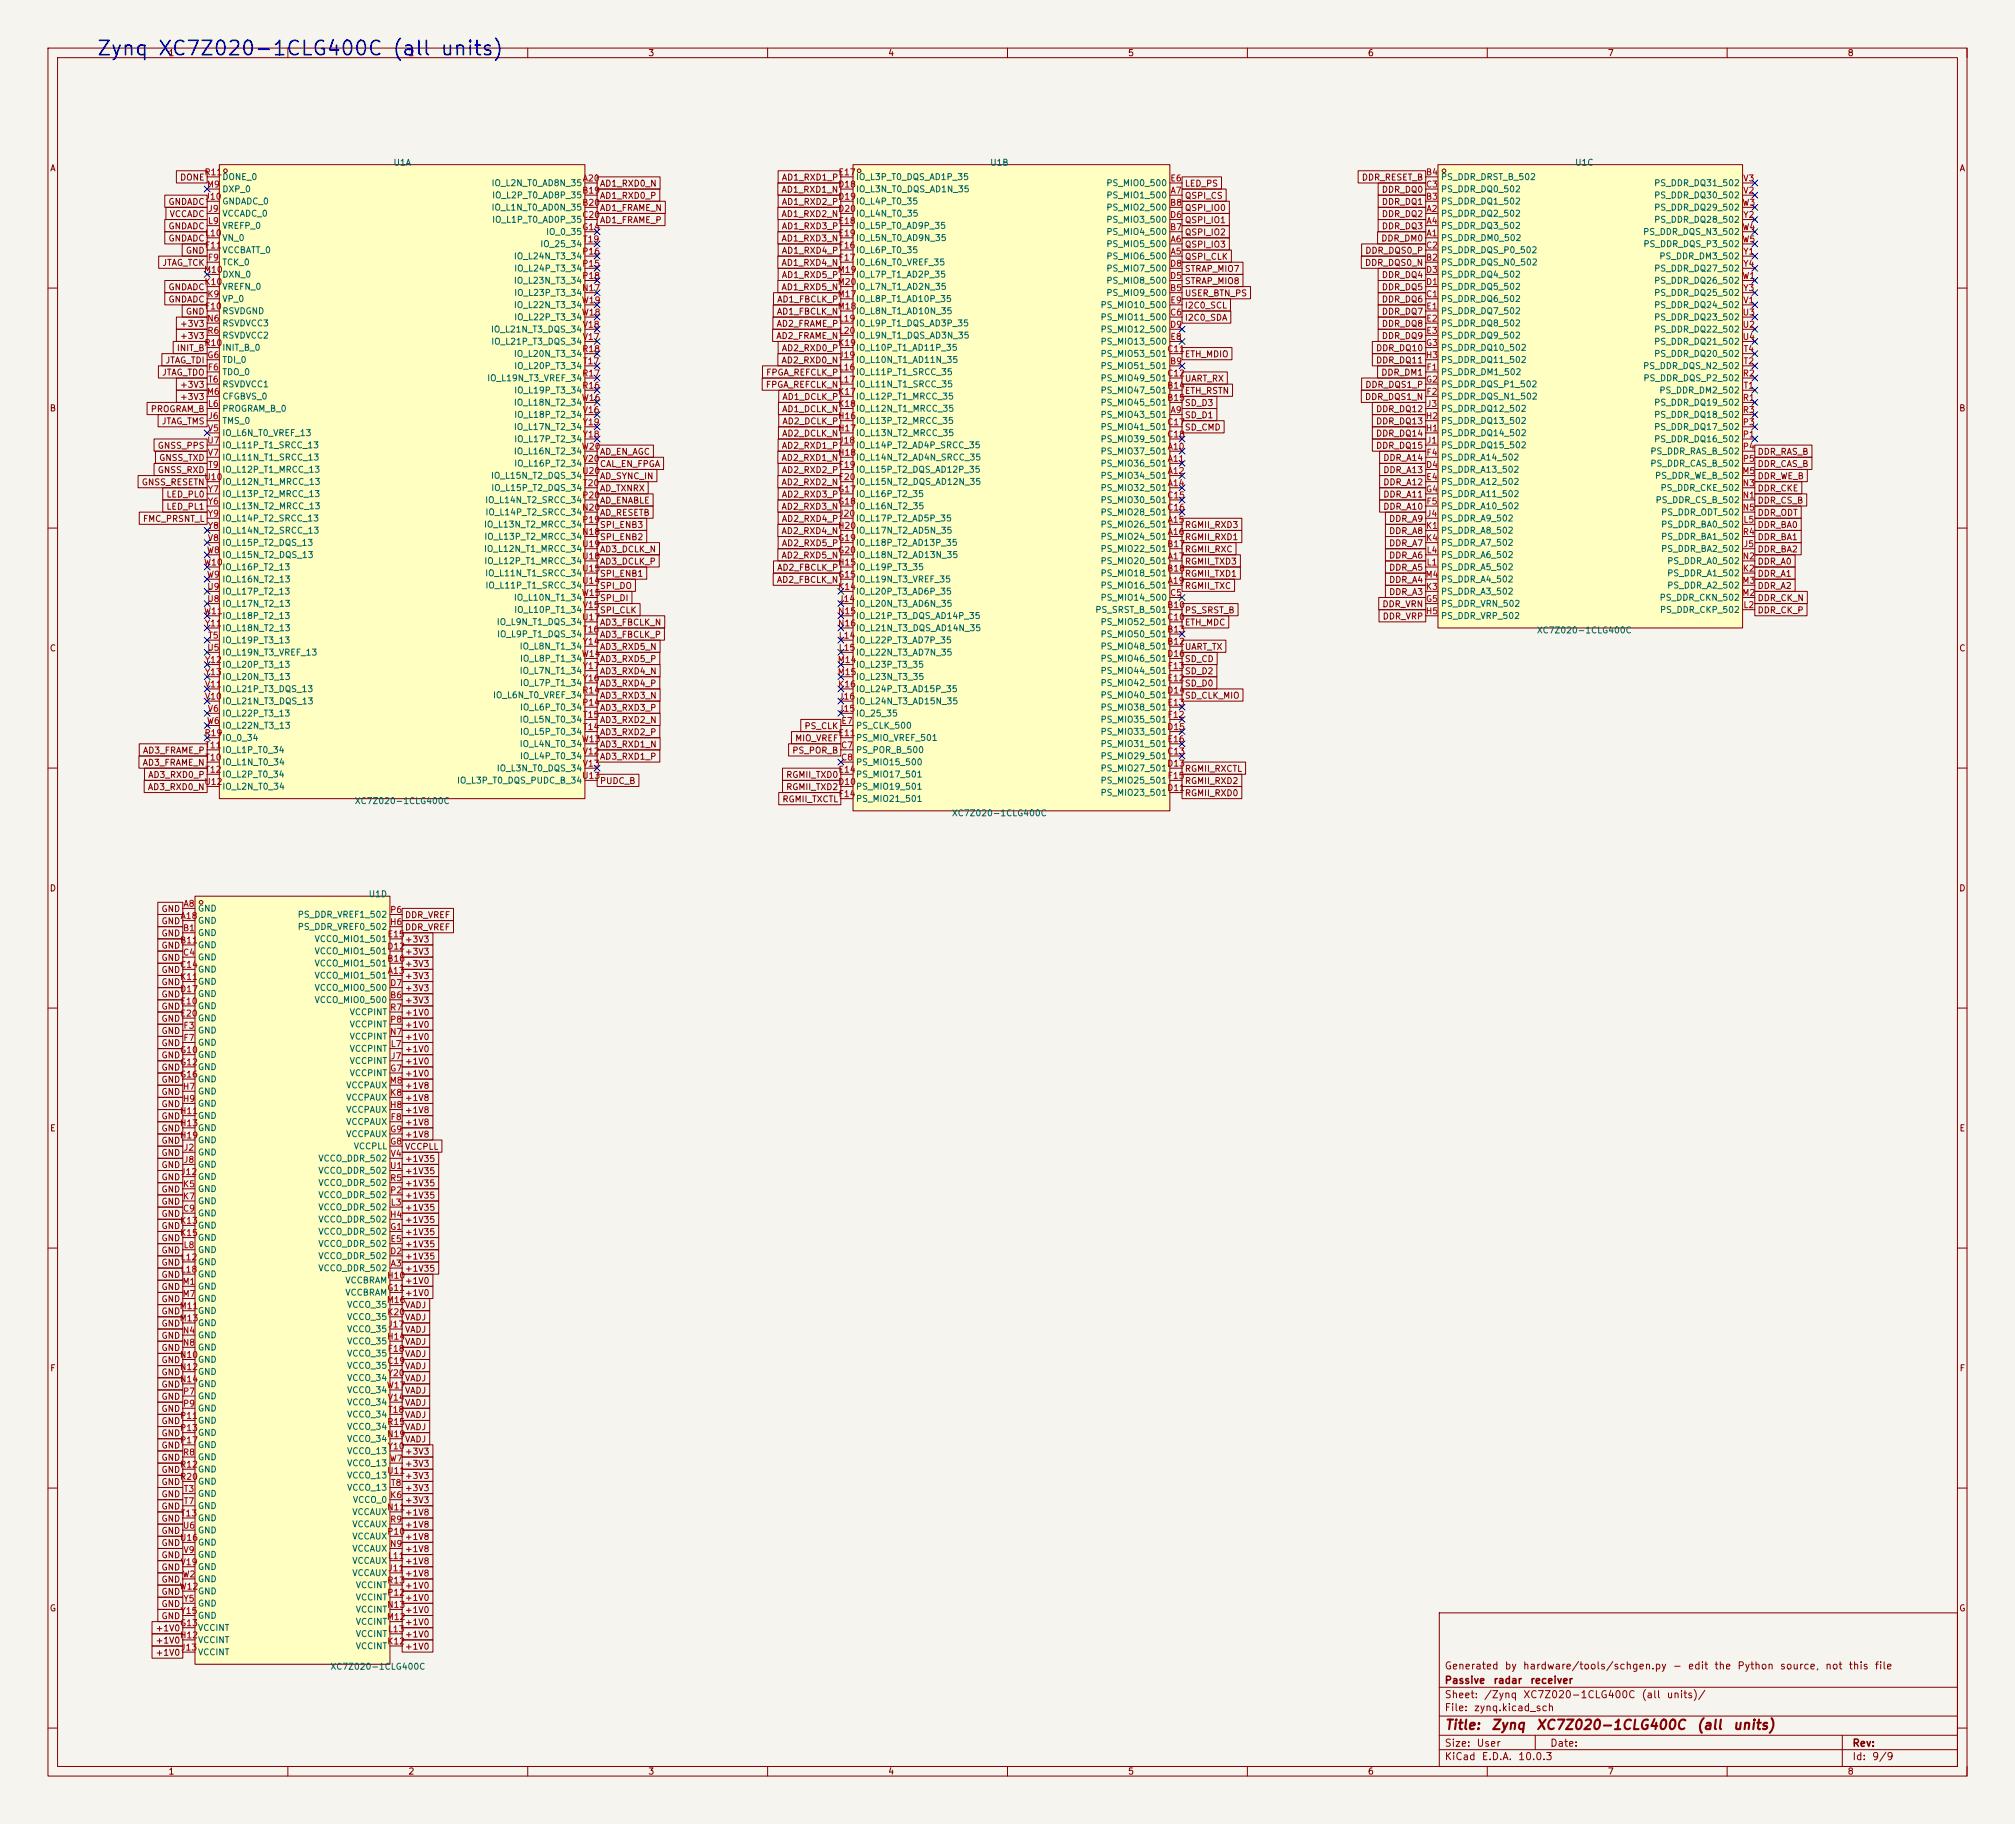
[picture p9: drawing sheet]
<svg xmlns="http://www.w3.org/2000/svg" width="420mm" height="380mm" viewBox="0 0 420 380" stroke-linecap="round" stroke-linejoin="round" font-family="sans-serif">
<defs><g id="words">
<text font-size="3" fill="#0000c2" x="20" y="12.3">Zynq XC7Z020-1CLG400C (all units)</text>
<g font-size="2" fill="#840000">
<text x="301" y="360.8">Title:</text>
<text x="310.7" y="360.8">Zynq</text>
<text x="320" y="360.8">XC7Z020-1CLG400C</text>
<text x="353.5" y="360.8">(all</text>
<text x="361.1" y="360.8">units)</text>
</g>
<g font-size="1.5" fill="#840000">
<text x="301" y="351.2">Passive</text>
<text x="301" y="348.2">Generated</text>
<text x="311.2" y="351.2">radar</text>
<text x="313.5" y="348.2">by</text>
<text x="317.3" y="348.2">hardware/tools/schgen.py</text>
<text x="318.8" y="351.2">receiver</text>
<text x="348.5" y="348.2">-</text>
<text x="351.7" y="348.2">edit</text>
<text x="357.2" y="348.2">the</text>
<text x="362" y="348.2">Python</text>
<text x="370.9" y="348.2">source,</text>
<text x="380.3" y="348.2">not</text>
<text x="385.2" y="348.2">this</text>
<text x="390.6" y="348.2">file</text>
<text x="301" y="356.9">File:</text>
<text x="301" y="354.2">Sheet:</text>
<text x="307.1" y="356.9">zynq.kicad_sch</text>
<text x="309.2" y="354.2">/Zynq</text>
<text x="317.4" y="354.2">XC7Z020-1CLG400C</text>
<text x="342" y="354.2">(all</text>
<text x="347.3" y="354.2">units)/</text>
<text x="301" y="364.3">Size:</text>
<text x="307.7" y="364.3">User</text>
<text x="323" y="364.3">Date:</text>
<text x="386" y="364.3">Rev:</text>
<text x="301" y="367.1">KiCad</text>
<text x="308.7" y="367.1">E.D.A.</text>
<text x="316.3" y="367.1">10.0.3</text>
<text x="386" y="367.1">Id:</text>
<text x="390.1" y="367.1">9/9</text>
</g>
<g font-size="1.3" fill="#840000">
<text x="35" y="12">1</text>
<text x="85" y="12">2</text>
<text x="135" y="12">3</text>
<text x="185" y="12">4</text>
<text x="235" y="12">5</text>
<text x="285" y="12">6</text>
<text x="335" y="12">7</text>
<text x="385" y="12">8</text>
<text x="10.3" y="36">A</text>
<text x="37.4" y="37.9">DONE</text>
<text x="124.9" y="39.2">AD1_RXD0_N</text>
<text x="124.9" y="41.7">AD1_RXD0_P</text>
<text x="162.8" y="40.5">AD1_RXD1_N</text>
<text x="162.8" y="37.9">AD1_RXD1_P</text>
<text x="246.9" y="39.2">LED_PS</text>
<text x="246.9" y="41.7">QSPI_CS</text>
<text x="283.7" y="37.9">DDR_RESET_B</text>
<text x="287.9" y="40.5">DDR_DQ0</text>
<text x="408.3" y="36">A</text>
<text x="35" y="43">GNDADC</text>
<text x="35.2" y="45.5">VCCADC</text>
<text x="124.9" y="44.3">AD1_FRAME_N</text>
<text x="124.9" y="46.8">AD1_FRAME_P</text>
<text x="162.8" y="45.5">AD1_RXD2_N</text>
<text x="162.8" y="43">AD1_RXD2_P</text>
<text x="246.9" y="46.8">QSPI_IO1</text>
<text x="246.9" y="44.3">QSPI_IO0</text>
<text x="287.9" y="45.5">DDR_DQ2</text>
<text x="287.9" y="43">DDR_DQ1</text>
<text x="35" y="50.6">GNDADC</text>
<text x="35" y="48.1">GNDADC</text>
<text x="38.6" y="53.2">GND</text>
<text x="162.8" y="50.6">AD1_RXD3_N</text>
<text x="162.8" y="53.2">AD1_RXD4_P</text>
<text x="162.8" y="48.1">AD1_RXD3_P</text>
<text x="246.9" y="49.3">QSPI_IO2</text>
<text x="246.9" y="51.9">QSPI_IO3</text>
<text x="284.5" y="53.2">DDR_DQS0_P</text>
<text x="287.8" y="50.6">DDR_DM0</text>
<text x="287.9" y="48.1">DDR_DQ3</text>
<text x="33.7" y="55.7">JTAG_TCK</text>
<text x="162.8" y="55.7">AD1_RXD4_N</text>
<text x="162.8" y="58.2">AD1_RXD5_P</text>
<text x="246.9" y="54.4">QSPI_CLK</text>
<text x="246.9" y="57">STRAP_MIO7</text>
<text x="246.9" y="59.5">STRAP_MIO8</text>
<text x="284.4" y="55.7">DDR_DQS0_N</text>
<text x="287.9" y="58.2">DDR_DQ4</text>
<text x="35" y="63.3">GNDADC</text>
<text x="35" y="60.8">GNDADC</text>
<text x="38.6" y="65.9">GND</text>
<text x="161.8" y="65.9">AD1_FBCLK_N</text>
<text x="161.9" y="63.3">AD1_FBCLK_P</text>
<text x="162.8" y="60.8">AD1_RXD5_N</text>
<text x="246.9" y="62">USER_BTN_PS</text>
<text x="246.9" y="64.6">I2C0_SCL</text>
<text x="287.9" y="65.9">DDR_DQ7</text>
<text x="287.9" y="63.3">DDR_DQ6</text>
<text x="287.9" y="60.8">DDR_DQ5</text>
<text x="37.4" y="70.9">+3V3</text>
<text x="37.4" y="68.4">+3V3</text>
<text x="161.7" y="70.9">AD2_FRAME_N</text>
<text x="161.8" y="68.4">AD2_FRAME_P</text>
<text x="246.9" y="67.1">I2C0_SDA</text>
<text x="287.9" y="70.9">DDR_DQ9</text>
<text x="287.9" y="68.4">DDR_DQ8</text>
<text x="34.4" y="76">JTAG_TDI</text>
<text x="36.8" y="73.5">INIT_B</text>
<text x="162.8" y="76">AD2_RXD0_N</text>
<text x="162.8" y="73.5">AD2_RXD0_P</text>
<text x="246.9" y="74.7">ETH_MDIO</text>
<text x="286.7" y="76">DDR_DQ11</text>
<text x="286.7" y="73.5">DDR_DQ10</text>
<text x="33.7" y="78.6">JTAG_TDO</text>
<text x="37.4" y="83.6">+3V3</text>
<text x="37.4" y="81.1">+3V3</text>
<text x="159.5" y="81.1">FPGA_REFCLK_N</text>
<text x="159.6" y="78.6">FPGA_REFCLK_P</text>
<text x="163" y="83.6">AD1_DCLK_P</text>
<text x="246.9" y="79.8">UART_RX</text>
<text x="246.9" y="82.4">ETH_RSTN</text>
<text x="284.4" y="83.6">DDR_DQS1_N</text>
<text x="284.5" y="81.1">DDR_DQS1_P</text>
<text x="287.8" y="78.6">DDR_DM1</text>
<text x="10.3" y="86">B</text>
<text x="31.3" y="86.2">PROGRAM_B</text>
<text x="33.6" y="88.7">JTAG_TMS</text>
<text x="162.9" y="86.2">AD1_DCLK_N</text>
<text x="163" y="88.7">AD2_DCLK_P</text>
<text x="246.9" y="84.9">SD_D3</text>
<text x="246.9" y="87.4">SD_D1</text>
<text x="246.9" y="90">SD_CMD</text>
<text x="286.7" y="88.7">DDR_DQ13</text>
<text x="286.7" y="86.2">DDR_DQ12</text>
<text x="408.3" y="86">B</text>
<text x="32.8" y="93.8">GNSS_PPS</text>
<text x="124.9" y="95.1">AD_EN_AGC</text>
<text x="162.8" y="93.8">AD2_RXD1_P</text>
<text x="162.9" y="91.3">AD2_DCLK_N</text>
<text x="286.7" y="93.8">DDR_DQ15</text>
<text x="286.7" y="91.3">DDR_DQ14</text>
<text x="366.2" y="95.1">DDR_RAS_B</text>
<text x="29.4" y="101.4">GNSS_RESETN</text>
<text x="32.8" y="98.9">GNSS_RXD</text>
<text x="33.1" y="96.3">GNSS_TXD</text>
<text x="124.9" y="97.6">CAL_EN_FPGA</text>
<text x="124.9" y="100.1">AD_SYNC_IN</text>
<text x="162.8" y="101.4">AD2_RXD2_N</text>
<text x="162.8" y="96.3">AD2_RXD1_N</text>
<text x="162.8" y="98.9">AD2_RXD2_P</text>
<text x="288.2" y="101.4">DDR_A12</text>
<text x="288.2" y="98.9">DDR_A13</text>
<text x="288.2" y="96.3">DDR_A14</text>
<text x="366.2" y="97.6">DDR_CAS_B</text>
<text x="366.2" y="100.1">DDR_WE_B</text>
<text x="34.6" y="106.5">LED_PL1</text>
<text x="34.6" y="104">LED_PL0</text>
<text x="124.9" y="102.7">AD_TXNRX</text>
<text x="124.9" y="105.2">AD_ENABLE</text>
<text x="124.9" y="107.8">AD_RESETB</text>
<text x="162.8" y="106.5">AD2_RXD3_N</text>
<text x="162.8" y="104">AD2_RXD3_P</text>
<text x="288.2" y="106.5">DDR_A10</text>
<text x="288.2" y="104">DDR_A11</text>
<text x="366.2" y="102.7">DDR_CKE</text>
<text x="366.2" y="105.2">DDR_CS_B</text>
<text x="366.2" y="107.8">DDR_ODT</text>
<text x="29.7" y="109">FMC_PRSNT_L</text>
<text x="124.9" y="110.3">SPI_ENB3</text>
<text x="124.9" y="112.8">SPI_ENB2</text>
<text x="162.8" y="111.6">AD2_RXD4_N</text>
<text x="162.8" y="109">AD2_RXD4_P</text>
<text x="246.9" y="110.3">RGMII_RXD3</text>
<text x="246.9" y="112.8">RGMII_RXD1</text>
<text x="289.4" y="111.6">DDR_A8</text>
<text x="289.4" y="109">DDR_A9</text>
<text x="366.2" y="110.3">DDR_BA0</text>
<text x="366.2" y="112.8">DDR_BA1</text>
<text x="124.9" y="115.4">AD3_DCLK_N</text>
<text x="124.9" y="117.9">AD3_DCLK_P</text>
<text x="161.9" y="119.2">AD2_FBCLK_P</text>
<text x="162.8" y="116.7">AD2_RXD5_N</text>
<text x="162.8" y="114.1">AD2_RXD5_P</text>
<text x="246.9" y="115.4">RGMII_RXC</text>
<text x="246.9" y="117.9">RGMII_TXD3</text>
<text x="289.4" y="119.2">DDR_A5</text>
<text x="289.4" y="116.7">DDR_A6</text>
<text x="289.4" y="114.1">DDR_A7</text>
<text x="366.2" y="115.4">DDR_BA2</text>
<text x="366.2" y="117.9">DDR_A0</text>
<text x="124.9" y="120.5">SPI_ENB1</text>
<text x="124.9" y="123">SPI_DO</text>
<text x="124.9" y="125.5">SPI_DI</text>
<text x="161.8" y="121.7">AD2_FBCLK_N</text>
<text x="246.9" y="120.5">RGMII_TXD1</text>
<text x="246.9" y="123">RGMII_TXC</text>
<text x="289.4" y="124.3">DDR_A3</text>
<text x="289.4" y="121.7">DDR_A4</text>
<text x="366.2" y="120.5">DDR_A1</text>
<text x="366.2" y="123">DDR_A2</text>
<text x="366.2" y="125.5">DDR_CK_N</text>
<text x="124.9" y="128.1">SPI_CLK</text>
<text x="124.9" y="130.6">AD3_FBCLK_N</text>
<text x="246.9" y="128.1">PS_SRST_B</text>
<text x="246.9" y="130.6">ETH_MDC</text>
<text x="288" y="126.8">DDR_VRN</text>
<text x="288.1" y="129.4">DDR_VRP</text>
<text x="366.2" y="128.1">DDR_CK_P</text>
<text x="10.3" y="136">C</text>
<text x="124.9" y="133.2">AD3_FBCLK_P</text>
<text x="124.9" y="135.7">AD3_RXD5_N</text>
<text x="246.9" y="135.7">UART_TX</text>
<text x="408.3" y="136">C</text>
<text x="124.9" y="138.2">AD3_RXD5_P</text>
<text x="124.9" y="140.8">AD3_RXD4_N</text>
<text x="124.9" y="143.3">AD3_RXD4_P</text>
<text x="246.9" y="138.2">SD_CD</text>
<text x="246.9" y="140.8">SD_D2</text>
<text x="246.9" y="143.3">SD_D0</text>
<text x="124.9" y="145.9">AD3_RXD3_N</text>
<text x="124.9" y="148.4">AD3_RXD3_P</text>
<text x="246.9" y="145.9">SD_CLK_MIO</text>
<text x="124.9" y="150.9">AD3_RXD2_N</text>
<text x="124.9" y="153.5">AD3_RXD2_P</text>
<text x="165.6" y="154.8">MIO_VREF</text>
<text x="167.6" y="152.2">PS_CLK</text>
<text x="29.6" y="159.8">AD3_FRAME_N</text>
<text x="29.7" y="157.3">AD3_FRAME_P</text>
<text x="124.9" y="156">AD3_RXD1_N</text>
<text x="124.9" y="158.6">AD3_RXD1_P</text>
<text x="165" y="157.3">PS_POR_B</text>
<text x="246.9" y="161.1">RGMII_RXCTL</text>
<text x="30.7" y="164.9">AD3_RXD0_N</text>
<text x="30.8" y="162.4">AD3_RXD0_P</text>
<text x="124.9" y="163.6">PUDC_B</text>
<text x="163" y="167.5">RGMII_TXCTL</text>
<text x="163.8" y="164.9">RGMII_TXD2</text>
<text x="163.8" y="162.4">RGMII_TXD0</text>
<text x="246.9" y="163.6">RGMII_RXD2</text>
<text x="246.9" y="166.2">RGMII_RXD0</text>
<text x="10.3" y="186">D</text>
<text x="33.5" y="190.3">GND</text>
<text x="84.3" y="191.6">DDR_VREF</text>
<text x="408.3" y="186">D</text>
<text x="33.5" y="197.9">GND</text>
<text x="33.5" y="195.4">GND</text>
<text x="33.5" y="192.9">GND</text>
<text x="84.3" y="194.1">DDR_VREF</text>
<text x="84.3" y="196.7">+3V3</text>
<text x="33.5" y="203">GND</text>
<text x="33.5" y="200.5">GND</text>
<text x="84.3" y="199.2">+3V3</text>
<text x="84.3" y="201.7">+3V3</text>
<text x="33.5" y="208.1">GND</text>
<text x="33.5" y="205.6">GND</text>
<text x="84.3" y="204.3">+3V3</text>
<text x="84.3" y="206.8">+3V3</text>
<text x="84.3" y="209.4">+3V3</text>
<text x="33.5" y="215.7">GND</text>
<text x="33.5" y="213.2">GND</text>
<text x="33.5" y="210.6">GND</text>
<text x="84.3" y="211.9">+1V0</text>
<text x="84.3" y="214.4">+1V0</text>
<text x="33.5" y="220.8">GND</text>
<text x="33.5" y="218.3">GND</text>
<text x="84.3" y="217">+1V0</text>
<text x="84.3" y="219.5">+1V0</text>
<text x="33.5" y="225.9">GND</text>
<text x="33.5" y="223.3">GND</text>
<text x="84.3" y="222.1">+1V0</text>
<text x="84.3" y="224.6">+1V0</text>
<text x="84.3" y="227.1">+1V8</text>
<text x="33.5" y="233.5">GND</text>
<text x="33.5" y="231">GND</text>
<text x="33.5" y="228.4">GND</text>
<text x="84.3" y="229.7">+1V8</text>
<text x="84.3" y="232.2">+1V8</text>
<text x="10.3" y="236">E</text>
<text x="33.5" y="238.6">GND</text>
<text x="33.5" y="236">GND</text>
<text x="84.3" y="234.8">+1V8</text>
<text x="84.3" y="239.8">VCCPLL</text>
<text x="84.3" y="237.3">+1V8</text>
<text x="408.3" y="236">E</text>
<text x="33.5" y="243.6">GND</text>
<text x="33.5" y="241.1">GND</text>
<text x="84.3" y="242.4">+1V35</text>
<text x="84.3" y="244.9">+1V35</text>
<text x="33.5" y="251.3">GND</text>
<text x="33.5" y="248.7">GND</text>
<text x="33.5" y="246.2">GND</text>
<text x="84.3" y="247.5">+1V35</text>
<text x="84.3" y="250">+1V35</text>
<text x="33.5" y="256.3">GND</text>
<text x="33.5" y="253.8">GND</text>
<text x="84.3" y="252.5">+1V35</text>
<text x="84.3" y="255.1">+1V35</text>
<text x="84.3" y="257.6">+1V35</text>
<text x="33.5" y="264">GND</text>
<text x="33.5" y="261.4">GND</text>
<text x="33.5" y="258.9">GND</text>
<text x="84.3" y="260.2">+1V35</text>
<text x="84.3" y="262.7">+1V35</text>
<text x="33.5" y="269">GND</text>
<text x="33.5" y="266.5">GND</text>
<text x="84.3" y="265.2">+1V35</text>
<text x="84.3" y="267.8">+1V0</text>
<text x="33.5" y="274.1">GND</text>
<text x="33.5" y="271.6">GND</text>
<text x="84.3" y="270.3">+1V0</text>
<text x="84.3" y="272.9">VADJ</text>
<text x="84.3" y="275.4">VADJ</text>
<text x="33.5" y="281.7">GND</text>
<text x="33.5" y="279.2">GND</text>
<text x="33.5" y="276.7">GND</text>
<text x="84.3" y="277.9">VADJ</text>
<text x="84.3" y="280.5">VADJ</text>
<text x="10.3" y="286">F</text>
<text x="33.5" y="286.8">GND</text>
<text x="33.5" y="284.3">GND</text>
<text x="84.3" y="283">VADJ</text>
<text x="84.3" y="285.6">VADJ</text>
<text x="408.3" y="286">F</text>
<text x="33.5" y="291.9">GND</text>
<text x="33.5" y="289.4">GND</text>
<text x="84.3" y="288.1">VADJ</text>
<text x="84.3" y="290.6">VADJ</text>
<text x="84.3" y="293.2">VADJ</text>
<text x="33.5" y="299.5">GND</text>
<text x="33.5" y="297">GND</text>
<text x="33.5" y="294.5">GND</text>
<text x="84.3" y="295.7">VADJ</text>
<text x="84.3" y="298.3">VADJ</text>
<text x="33.5" y="304.6">GND</text>
<text x="33.5" y="302.1">GND</text>
<text x="84.3" y="300.8">VADJ</text>
<text x="84.3" y="303.3">+3V3</text>
<text x="84.3" y="305.9">+3V3</text>
<text x="33.5" y="309.7">GND</text>
<text x="33.5" y="307.2">GND</text>
<text x="84.3" y="308.4">+3V3</text>
<text x="84.3" y="311">+3V3</text>
<text x="33.5" y="317.3">GND</text>
<text x="33.5" y="314.8">GND</text>
<text x="33.5" y="312.2">GND</text>
<text x="84.3" y="313.5">+3V3</text>
<text x="84.3" y="316">+1V8</text>
<text x="33.5" y="322.4">GND</text>
<text x="33.5" y="319.9">GND</text>
<text x="84.3" y="321.1">+1V8</text>
<text x="84.3" y="323.7">+1V8</text>
<text x="84.3" y="318.6">+1V8</text>
<text x="33.5" y="327.5">GND</text>
<text x="33.5" y="324.9">GND</text>
<text x="84.3" y="326.2">+1V8</text>
<text x="84.3" y="328.7">+1V8</text>
<text x="33.5" y="335.1">GND</text>
<text x="33.5" y="332.6">GND</text>
<text x="33.5" y="330">GND</text>
<text x="84.3" y="331.3">+1V0</text>
<text x="84.3" y="333.8">+1V0</text>
<text x="10.3" y="336">G</text>
<text x="32.3" y="340.2">+1V0</text>
<text x="33.5" y="337.6">GND</text>
<text x="84.3" y="336.4">+1V0</text>
<text x="84.3" y="338.9">+1V0</text>
<text x="84.3" y="341.4">+1V0</text>
<text x="408.3" y="336">G</text>
<text x="32.3" y="345.3">+1V0</text>
<text x="32.3" y="342.7">+1V0</text>
<text x="84.3" y="344">+1V0</text>
<text x="35" y="370">1</text>
<text x="85" y="370">2</text>
<text x="135" y="370">3</text>
<text x="185" y="370">4</text>
<text x="235" y="370">5</text>
<text x="285" y="370">6</text>
<text x="335" y="370">7</text>
<text x="385" y="370">8</text>
</g>
<g font-size="1.3" fill="#006464">
<text x="81.9" y="34.8">U1A</text>
<text x="206.3" y="34.8">U1B</text>
<text x="328.2" y="34.8">U1C</text>
<text x="46.2" y="40.4">DXP_0</text>
<text x="46.2" y="37.8">DONE_0</text>
<text x="102.3" y="39.1">IO_L2N_T0_AD8N_35</text>
<text x="102.5" y="41.6">IO_L2P_T0_AD8P_35</text>
<text x="178.3" y="40.4">IO_L3N_T0_DQS_AD1N_35</text>
<text x="178.3" y="37.8">IO_L3P_T0_DQS_AD1P_35</text>
<text x="230.5" y="41.6">PS_MIO1_500</text>
<text x="230.5" y="39.1">PS_MIO0_500</text>
<text x="300.2" y="37.8">PS_DDR_DRST_B_502</text>
<text x="300.2" y="40.4">PS_DDR_DQ0_502</text>
<text x="344.7" y="41.6">PS_DDR_DQ30_502</text>
<text x="344.7" y="39.1">PS_DDR_DQ31_502</text>
<text x="46.2" y="45.4">VCCADC_0</text>
<text x="46.2" y="42.9">GNDADC_0</text>
<text x="46.2" y="48">VREFP_0</text>
<text x="102.3" y="44.2">IO_L1N_T0_AD0N_35</text>
<text x="102.5" y="46.7">IO_L1P_T0_AD0P_35</text>
<text x="178.3" y="42.9">IO_L4P_T0_35</text>
<text x="178.3" y="45.4">IO_L4N_T0_35</text>
<text x="178.3" y="48">IO_L5P_T0_AD9P_35</text>
<text x="230.5" y="44.2">PS_MIO2_500</text>
<text x="230.5" y="46.7">PS_MIO3_500</text>
<text x="300.2" y="45.4">PS_DDR_DQ2_502</text>
<text x="300.2" y="48">PS_DDR_DQ3_502</text>
<text x="300.2" y="42.9">PS_DDR_DQ1_502</text>
<text x="344.7" y="44.2">PS_DDR_DQ29_502</text>
<text x="344.7" y="46.7">PS_DDR_DQ28_502</text>
<text x="46.2" y="53.1">VCCBATT_0</text>
<text x="46.2" y="50.5">VN_0</text>
<text x="112.5" y="51.8">IO_25_34</text>
<text x="113.7" y="49.2">IO_0_35</text>
<text x="178.3" y="50.5">IO_L5N_T0_AD9N_35</text>
<text x="178.3" y="53.1">IO_L6P_T0_35</text>
<text x="230.5" y="51.8">PS_MIO5_500</text>
<text x="230.5" y="49.2">PS_MIO4_500</text>
<text x="300.2" y="50.5">PS_DDR_DM0_502</text>
<text x="300.2" y="53.1">PS_DDR_DQS_P0_502</text>
<text x="342.4" y="49.2">PS_DDR_DQS_N3_502</text>
<text x="342.4" y="51.8">PS_DDR_DQS_P3_502</text>
<text x="46.2" y="55.6">TCK_0</text>
<text x="46.2" y="58.1">DXN_0</text>
<text x="107" y="54.3">IO_L24N_T3_34</text>
<text x="107" y="59.4">IO_L23N_T3_34</text>
<text x="107.1" y="56.9">IO_L24P_T3_34</text>
<text x="178.3" y="55.6">IO_L6N_T0_VREF_35</text>
<text x="178.3" y="58.1">IO_L7P_T1_AD2P_35</text>
<text x="230.5" y="54.3">PS_MIO6_500</text>
<text x="230.5" y="59.4">PS_MIO8_500</text>
<text x="230.5" y="56.9">PS_MIO7_500</text>
<text x="300.2" y="55.6">PS_DDR_DQS_N0_502</text>
<text x="300.2" y="58.1">PS_DDR_DQ4_502</text>
<text x="344.7" y="59.4">PS_DDR_DQ26_502</text>
<text x="344.7" y="56.9">PS_DDR_DQ27_502</text>
<text x="345.8" y="54.3">PS_DDR_DM3_502</text>
<text x="46.2" y="65.8">RSVDGND</text>
<text x="46.2" y="63.2">VP_0</text>
<text x="46.2" y="60.7">VREFN_0</text>
<text x="107" y="64.5">IO_L22N_T3_34</text>
<text x="107.1" y="61.9">IO_L23P_T3_34</text>
<text x="178.3" y="63.2">IO_L8P_T1_AD10P_35</text>
<text x="178.3" y="65.8">IO_L8N_T1_AD10N_35</text>
<text x="178.3" y="60.7">IO_L7N_T1_AD2N_35</text>
<text x="229.3" y="64.5">PS_MIO10_500</text>
<text x="230.5" y="61.9">PS_MIO9_500</text>
<text x="300.2" y="63.2">PS_DDR_DQ6_502</text>
<text x="300.2" y="60.7">PS_DDR_DQ5_502</text>
<text x="300.2" y="65.8">PS_DDR_DQ7_502</text>
<text x="344.7" y="64.5">PS_DDR_DQ24_502</text>
<text x="344.7" y="61.9">PS_DDR_DQ25_502</text>
<text x="46.2" y="68.3">RSVDVCC3</text>
<text x="46.2" y="70.8">RSVDVCC2</text>
<text x="102.2" y="69.6">IO_L21N_T3_DQS_34</text>
<text x="107.1" y="67">IO_L22P_T3_34</text>
<text x="178.3" y="68.3">IO_L9P_T1_DQS_AD3P_35</text>
<text x="178.3" y="70.8">IO_L9N_T1_DQS_AD3N_35</text>
<text x="229.3" y="67">PS_MIO11_500</text>
<text x="229.3" y="69.6">PS_MIO12_500</text>
<text x="300.2" y="68.3">PS_DDR_DQ8_502</text>
<text x="300.2" y="70.8">PS_DDR_DQ9_502</text>
<text x="344.7" y="69.6">PS_DDR_DQ22_502</text>
<text x="344.7" y="67">PS_DDR_DQ23_502</text>
<text x="46.2" y="75.9">TDI_0</text>
<text x="46.2" y="73.4">INIT_B_0</text>
<text x="102.3" y="72.1">IO_L21P_T3_DQS_34</text>
<text x="107" y="74.6">IO_L20N_T3_34</text>
<text x="107.1" y="77.2">IO_L20P_T3_34</text>
<text x="178.3" y="75.9">IO_L10N_T1_AD11N_35</text>
<text x="178.3" y="73.4">IO_L10P_T1_AD11P_35</text>
<text x="229.3" y="77.2">PS_MIO51_501</text>
<text x="229.3" y="74.6">PS_MIO53_501</text>
<text x="229.3" y="72.1">PS_MIO13_500</text>
<text x="300.2" y="73.4">PS_DDR_DQ10_502</text>
<text x="300.2" y="75.9">PS_DDR_DQ11_502</text>
<text x="342.4" y="77.2">PS_DDR_DQS_N2_502</text>
<text x="344.7" y="74.6">PS_DDR_DQ20_502</text>
<text x="344.7" y="72.1">PS_DDR_DQ21_502</text>
<text x="46.2" y="78.5">TDO_0</text>
<text x="46.2" y="83.5">CFGBVS_0</text>
<text x="46.2" y="81">RSVDVCC1</text>
<text x="101.4" y="79.7">IO_L19N_T3_VREF_34</text>
<text x="107.1" y="82.3">IO_L19P_T3_34</text>
<text x="178.3" y="83.5">IO_L12P_T1_MRCC_35</text>
<text x="178.3" y="78.5">IO_L11P_T1_SRCC_35</text>
<text x="178.3" y="81">IO_L11N_T1_SRCC_35</text>
<text x="229.3" y="82.3">PS_MIO47_501</text>
<text x="229.3" y="79.7">PS_MIO49_501</text>
<text x="300.2" y="78.5">PS_DDR_DM1_502</text>
<text x="300.2" y="83.5">PS_DDR_DQS_N1_502</text>
<text x="300.2" y="81">PS_DDR_DQS_P1_502</text>
<text x="342.4" y="79.7">PS_DDR_DQS_P2_502</text>
<text x="345.8" y="82.3">PS_DDR_DM2_502</text>
<text x="46.2" y="88.6">TMS_0</text>
<text x="46.2" y="86.1">PROGRAM_B_0</text>
<text x="107" y="84.8">IO_L18N_T2_34</text>
<text x="107" y="89.9">IO_L17N_T2_34</text>
<text x="107.1" y="87.3">IO_L18P_T2_34</text>
<text x="178.3" y="88.6">IO_L13P_T2_MRCC_35</text>
<text x="178.3" y="86.1">IO_L12N_T1_MRCC_35</text>
<text x="229.3" y="87.3">PS_MIO43_501</text>
<text x="229.3" y="84.8">PS_MIO45_501</text>
<text x="229.3" y="89.9">PS_MIO41_501</text>
<text x="300.2" y="88.6">PS_DDR_DQ13_502</text>
<text x="300.2" y="86.1">PS_DDR_DQ12_502</text>
<text x="344.7" y="89.9">PS_DDR_DQ17_502</text>
<text x="344.7" y="84.8">PS_DDR_DQ19_502</text>
<text x="344.7" y="87.3">PS_DDR_DQ18_502</text>
<text x="46.2" y="93.7">IO_L11P_T1_SRCC_13</text>
<text x="46.2" y="91.2">IO_L6N_T0_VREF_13</text>
<text x="107" y="95">IO_L16N_T2_34</text>
<text x="107.1" y="92.4">IO_L17P_T2_34</text>
<text x="178.3" y="91.2">IO_L13N_T2_MRCC_35</text>
<text x="178.3" y="93.7">IO_L14P_T2_AD4P_SRCC_35</text>
<text x="229.3" y="95">PS_MIO37_501</text>
<text x="229.3" y="92.4">PS_MIO39_501</text>
<text x="300.2" y="91.2">PS_DDR_DQ14_502</text>
<text x="300.2" y="93.7">PS_DDR_DQ15_502</text>
<text x="343.9" y="95">PS_DDR_RAS_B_502</text>
<text x="344.7" y="92.4">PS_DDR_DQ16_502</text>
<text x="46.2" y="98.8">IO_L12P_T1_MRCC_13</text>
<text x="46.2" y="101.3">IO_L12N_T1_MRCC_13</text>
<text x="46.2" y="96.2">IO_L11N_T1_SRCC_13</text>
<text x="102.2" y="100">IO_L15N_T2_DQS_34</text>
<text x="107.1" y="97.5">IO_L16P_T2_34</text>
<text x="178.3" y="98.8">IO_L15P_T2_DQS_AD12P_35</text>
<text x="178.3" y="101.3">IO_L15N_T2_DQS_AD12N_35</text>
<text x="178.3" y="96.2">IO_L14N_T2_AD4N_SRCC_35</text>
<text x="229.3" y="97.5">PS_MIO36_501</text>
<text x="229.3" y="100">PS_MIO34_501</text>
<text x="300.2" y="98.8">PS_DDR_A13_502</text>
<text x="300.2" y="101.3">PS_DDR_A12_502</text>
<text x="300.2" y="96.2">PS_DDR_A14_502</text>
<text x="343.9" y="97.5">PS_DDR_CAS_B_502</text>
<text x="344.9" y="100">PS_DDR_WE_B_502</text>
<text x="46.2" y="106.4">IO_L13N_T2_MRCC_13</text>
<text x="46.2" y="103.9">IO_L13P_T2_MRCC_13</text>
<text x="101" y="105.1">IO_L14N_T2_SRCC_34</text>
<text x="101.1" y="107.7">IO_L14P_T2_SRCC_34</text>
<text x="102.3" y="102.6">IO_L15P_T2_DQS_34</text>
<text x="178.3" y="103.9">IO_L16P_T2_35</text>
<text x="178.3" y="106.4">IO_L16N_T2_35</text>
<text x="229.3" y="102.6">PS_MIO32_501</text>
<text x="229.3" y="105.1">PS_MIO30_501</text>
<text x="229.3" y="107.7">PS_MIO28_501</text>
<text x="300.2" y="106.4">PS_DDR_A10_502</text>
<text x="300.2" y="103.9">PS_DDR_A11_502</text>
<text x="345" y="105.1">PS_DDR_CS_B_502</text>
<text x="346" y="102.6">PS_DDR_CKE_502</text>
<text x="346.1" y="107.7">PS_DDR_ODT_502</text>
<text x="46.2" y="111.5">IO_L14N_T2_SRCC_13</text>
<text x="46.2" y="108.9">IO_L14P_T2_SRCC_13</text>
<text x="100.8" y="110.2">IO_L13N_T2_MRCC_34</text>
<text x="100.8" y="112.7">IO_L13P_T2_MRCC_34</text>
<text x="178.3" y="111.5">IO_L17N_T2_AD5N_35</text>
<text x="178.3" y="108.9">IO_L17P_T2_AD5P_35</text>
<text x="229.3" y="110.2">PS_MIO26_501</text>
<text x="229.3" y="112.7">PS_MIO24_501</text>
<text x="300.2" y="108.9">PS_DDR_A9_502</text>
<text x="300.2" y="111.5">PS_DDR_A8_502</text>
<text x="346.1" y="110.2">PS_DDR_BA0_502</text>
<text x="346.1" y="112.7">PS_DDR_BA1_502</text>
<text x="46.2" y="114">IO_L15P_T2_DQS_13</text>
<text x="46.2" y="116.6">IO_L15N_T2_DQS_13</text>
<text x="46.2" y="119.1">IO_L16P_T2_13</text>
<text x="100.8" y="115.3">IO_L12N_T1_MRCC_34</text>
<text x="100.8" y="117.8">IO_L12P_T1_MRCC_34</text>
<text x="178.3" y="114">IO_L18P_T2_AD13P_35</text>
<text x="178.3" y="116.6">IO_L18N_T2_AD13N_35</text>
<text x="178.3" y="119.1">IO_L19P_T3_35</text>
<text x="229.3" y="117.8">PS_MIO20_501</text>
<text x="229.3" y="115.3">PS_MIO22_501</text>
<text x="300.2" y="114">PS_DDR_A7_502</text>
<text x="300.2" y="119.1">PS_DDR_A5_502</text>
<text x="300.2" y="116.6">PS_DDR_A6_502</text>
<text x="346.1" y="115.3">PS_DDR_BA2_502</text>
<text x="347.4" y="117.8">PS_DDR_A0_502</text>
<text x="46.2" y="124.2">IO_L17P_T2_13</text>
<text x="46.2" y="121.6">IO_L16N_T2_13</text>
<text x="101" y="120.4">IO_L11N_T1_SRCC_34</text>
<text x="101.1" y="122.9">IO_L11P_T1_SRCC_34</text>
<text x="107" y="125.4">IO_L10N_T1_34</text>
<text x="178.3" y="121.6">IO_L19N_T3_VREF_35</text>
<text x="178.3" y="124.2">IO_L20P_T3_AD6P_35</text>
<text x="229.3" y="122.9">PS_MIO16_501</text>
<text x="229.3" y="120.4">PS_MIO18_501</text>
<text x="229.3" y="125.4">PS_MIO14_500</text>
<text x="300.2" y="124.2">PS_DDR_A3_502</text>
<text x="300.2" y="121.6">PS_DDR_A4_502</text>
<text x="345.8" y="125.4">PS_DDR_CKN_502</text>
<text x="347.4" y="120.4">PS_DDR_A1_502</text>
<text x="347.4" y="122.9">PS_DDR_A2_502</text>
<text x="46.2" y="126.7">IO_L17N_T2_13</text>
<text x="46.2" y="129.3">IO_L18P_T2_13</text>
<text x="46.2" y="131.8">IO_L18N_T2_13</text>
<text x="103.4" y="130.5">IO_L9N_T1_DQS_34</text>
<text x="107.1" y="128">IO_L10P_T1_34</text>
<text x="178.3" y="126.7">IO_L20N_T3_AD6N_35</text>
<text x="178.3" y="129.3">IO_L21P_T3_DQS_AD14P_35</text>
<text x="178.3" y="131.8">IO_L21N_T3_DQS_AD14N_35</text>
<text x="228.2" y="128">PS_SRST_B_501</text>
<text x="229.3" y="130.5">PS_MIO52_501</text>
<text x="300.2" y="126.7">PS_DDR_VRN_502</text>
<text x="300.2" y="129.3">PS_DDR_VRP_502</text>
<text x="345.9" y="128">PS_DDR_CKP_502</text>
<text x="46.2" y="134.3">IO_L19P_T3_13</text>
<text x="46.2" y="136.9">IO_L19N_T3_VREF_13</text>
<text x="103.5" y="133.1">IO_L9P_T1_DQS_34</text>
<text x="108.2" y="135.6">IO_L8N_T1_34</text>
<text x="178.3" y="134.3">IO_L22P_T3_AD7P_35</text>
<text x="178.3" y="136.9">IO_L22N_T3_AD7N_35</text>
<text x="229.3" y="135.6">PS_MIO48_501</text>
<text x="229.3" y="133.1">PS_MIO50_501</text>
<text x="320.2" y="132.3">XC7Z020-1CLG400C</text>
<text x="46.2" y="139.4">IO_L20P_T3_13</text>
<text x="46.2" y="142">IO_L20N_T3_13</text>
<text x="108.2" y="140.7">IO_L7N_T1_34</text>
<text x="108.3" y="138.1">IO_L8P_T1_34</text>
<text x="108.3" y="143.2">IO_L7P_T1_34</text>
<text x="178.3" y="139.4">IO_L23P_T3_35</text>
<text x="178.3" y="142">IO_L23N_T3_35</text>
<text x="229.3" y="138.1">PS_MIO46_501</text>
<text x="229.3" y="143.2">PS_MIO42_501</text>
<text x="229.3" y="140.7">PS_MIO44_501</text>
<text x="46.2" y="149.6">IO_L22P_T3_13</text>
<text x="46.2" y="147">IO_L21N_T3_DQS_13</text>
<text x="46.2" y="144.5">IO_L21P_T3_DQS_13</text>
<text x="102.6" y="145.8">IO_L6N_T0_VREF_34</text>
<text x="108.3" y="148.3">IO_L6P_T0_34</text>
<text x="178.3" y="149.6">IO_25_35</text>
<text x="178.3" y="147">IO_L24N_T3_AD15N_35</text>
<text x="178.3" y="144.5">IO_L24P_T3_AD15P_35</text>
<text x="229.3" y="145.8">PS_MIO40_501</text>
<text x="229.3" y="148.3">PS_MIO38_501</text>
<text x="46.2" y="154.7">IO_0_34</text>
<text x="46.2" y="152.1">IO_L22N_T3_13</text>
<text x="108.2" y="150.8">IO_L5N_T0_34</text>
<text x="108.2" y="155.9">IO_L4N_T0_34</text>
<text x="108.3" y="153.4">IO_L5P_T0_34</text>
<text x="178.3" y="152.1">PS_CLK_500</text>
<text x="178.3" y="154.7">PS_MIO_VREF_501</text>
<text x="229.3" y="153.4">PS_MIO33_501</text>
<text x="229.3" y="155.9">PS_MIO31_501</text>
<text x="229.3" y="150.8">PS_MIO35_501</text>
<text x="46.2" y="159.7">IO_L1N_T0_34</text>
<text x="46.2" y="157.2">IO_L1P_T0_34</text>
<text x="103.4" y="161">IO_L3N_T0_DQS_34</text>
<text x="108.3" y="158.5">IO_L4P_T0_34</text>
<text x="178.3" y="157.2">PS_POR_B_500</text>
<text x="178.3" y="159.7">PS_MIO15_500</text>
<text x="229.3" y="158.5">PS_MIO29_501</text>
<text x="229.3" y="161">PS_MIO27_501</text>
<text x="46.2" y="162.3">IO_L2P_T0_34</text>
<text x="46.2" y="164.8">IO_L2N_T0_34</text>
<text x="73.8" y="167.8">XC7Z020-1CLG400C</text>
<text x="95.1" y="163.5">IO_L3P_T0_DQS_PUDC_B_34</text>
<text x="178.3" y="164.8">PS_MIO19_501</text>
<text x="178.3" y="162.3">PS_MIO17_501</text>
<text x="178.3" y="167.4">PS_MIO21_501</text>
<text x="229.3" y="166.1">PS_MIO23_501</text>
<text x="229.3" y="163.5">PS_MIO25_501</text>
<text x="198.3" y="170.4">XC7Z020-1CLG400C</text>
<text x="41.1" y="190.2">GND</text>
<text x="61.9" y="191.5">PS_DDR_VREF1_502</text>
<text x="76.7" y="187.2">U1D</text>
<text x="41.1" y="192.8">GND</text>
<text x="41.1" y="195.3">GND</text>
<text x="41.1" y="197.8">GND</text>
<text x="61.9" y="194">PS_DDR_VREF0_502</text>
<text x="65.4" y="196.6">VCCO_MIO1_501</text>
<text x="41.1" y="200.4">GND</text>
<text x="41.1" y="202.9">GND</text>
<text x="65.4" y="201.6">VCCO_MIO1_501</text>
<text x="65.4" y="199.1">VCCO_MIO1_501</text>
<text x="41.1" y="208">GND</text>
<text x="41.1" y="205.5">GND</text>
<text x="65.4" y="204.2">VCCO_MIO1_501</text>
<text x="65.4" y="209.3">VCCO_MIO0_500</text>
<text x="65.4" y="206.7">VCCO_MIO0_500</text>
<text x="41.1" y="210.5">GND</text>
<text x="41.1" y="213.1">GND</text>
<text x="41.1" y="215.6">GND</text>
<text x="72.8" y="214.3">VCCPINT</text>
<text x="72.8" y="211.8">VCCPINT</text>
<text x="41.1" y="218.2">GND</text>
<text x="41.1" y="220.7">GND</text>
<text x="72.8" y="222">VCCPINT</text>
<text x="72.8" y="219.4">VCCPINT</text>
<text x="72.8" y="216.9">VCCPINT</text>
<text x="41.1" y="223.2">GND</text>
<text x="41.1" y="225.8">GND</text>
<text x="72" y="227">VCCPAUX</text>
<text x="72.8" y="224.5">VCCPINT</text>
<text x="41.1" y="228.3">GND</text>
<text x="41.1" y="230.9">GND</text>
<text x="41.1" y="233.4">GND</text>
<text x="72" y="232.1">VCCPAUX</text>
<text x="72" y="229.6">VCCPAUX</text>
<text x="41.1" y="235.9">GND</text>
<text x="41.1" y="238.5">GND</text>
<text x="72" y="234.7">VCCPAUX</text>
<text x="72" y="237.2">VCCPAUX</text>
<text x="73.6" y="239.7">VCCPLL</text>
<text x="41.1" y="241">GND</text>
<text x="41.1" y="243.6">GND</text>
<text x="66.2" y="244.8">VCCO_DDR_502</text>
<text x="66.2" y="242.3">VCCO_DDR_502</text>
<text x="41.1" y="246.1">GND</text>
<text x="41.1" y="248.6">GND</text>
<text x="41.1" y="251.2">GND</text>
<text x="66.2" y="249.9">VCCO_DDR_502</text>
<text x="66.2" y="247.4">VCCO_DDR_502</text>
<text x="41.1" y="253.7">GND</text>
<text x="41.1" y="256.3">GND</text>
<text x="66.2" y="257.5">VCCO_DDR_502</text>
<text x="66.2" y="255">VCCO_DDR_502</text>
<text x="66.2" y="252.4">VCCO_DDR_502</text>
<text x="41.1" y="258.8">GND</text>
<text x="41.1" y="261.3">GND</text>
<text x="41.1" y="263.9">GND</text>
<text x="66.2" y="262.6">VCCO_DDR_502</text>
<text x="66.2" y="260.1">VCCO_DDR_502</text>
<text x="41.1" y="266.4">GND</text>
<text x="41.1" y="269">GND</text>
<text x="66.2" y="265.1">VCCO_DDR_502</text>
<text x="71.9" y="267.7">VCCBRAM</text>
<text x="41.1" y="271.5">GND</text>
<text x="41.1" y="274">GND</text>
<text x="71.9" y="270.2">VCCBRAM</text>
<text x="72.2" y="275.3">VCCO_35</text>
<text x="72.2" y="272.8">VCCO_35</text>
<text x="41.1" y="276.6">GND</text>
<text x="41.1" y="279.1">GND</text>
<text x="41.1" y="281.7">GND</text>
<text x="72.2" y="280.4">VCCO_35</text>
<text x="72.2" y="277.8">VCCO_35</text>
<text x="41.1" y="284.2">GND</text>
<text x="41.1" y="286.7">GND</text>
<text x="72.2" y="285.5">VCCO_35</text>
<text x="72.2" y="282.9">VCCO_35</text>
<text x="41.1" y="289.3">GND</text>
<text x="41.1" y="291.8">GND</text>
<text x="72.2" y="293.1">VCCO_34</text>
<text x="72.2" y="290.5">VCCO_34</text>
<text x="72.2" y="288">VCCO_34</text>
<text x="41.1" y="294.4">GND</text>
<text x="41.1" y="296.9">GND</text>
<text x="41.1" y="299.4">GND</text>
<text x="72.2" y="298.2">VCCO_34</text>
<text x="72.2" y="295.6">VCCO_34</text>
<text x="41.1" y="302">GND</text>
<text x="41.1" y="304.5">GND</text>
<text x="72.2" y="300.7">VCCO_34</text>
<text x="72.2" y="305.8">VCCO_13</text>
<text x="72.2" y="303.2">VCCO_13</text>
<text x="41.1" y="307.1">GND</text>
<text x="41.1" y="309.6">GND</text>
<text x="72.2" y="310.9">VCCO_13</text>
<text x="72.2" y="308.3">VCCO_13</text>
<text x="41.1" y="312.1">GND</text>
<text x="41.1" y="314.7">GND</text>
<text x="41.1" y="317.2">GND</text>
<text x="73.3" y="315.9">VCCAUX</text>
<text x="73.4" y="313.4">VCCO_0</text>
<text x="41.1" y="319.8">GND</text>
<text x="41.1" y="322.3">GND</text>
<text x="73.3" y="323.6">VCCAUX</text>
<text x="73.3" y="321">VCCAUX</text>
<text x="73.3" y="318.5">VCCAUX</text>
<text x="41.1" y="324.8">GND</text>
<text x="41.1" y="327.4">GND</text>
<text x="41.1" y="329.9">GND</text>
<text x="73.3" y="328.6">VCCAUX</text>
<text x="73.3" y="326.1">VCCAUX</text>
<text x="41.1" y="332.5">GND</text>
<text x="41.1" y="335">GND</text>
<text x="74" y="333.7">VCCINT</text>
<text x="74" y="331.2">VCCINT</text>
<text x="41.1" y="340.1">VCCINT</text>
<text x="41.1" y="337.5">GND</text>
<text x="74" y="341.3">VCCINT</text>
<text x="74" y="338.8">VCCINT</text>
<text x="74" y="336.3">VCCINT</text>
<text x="41.1" y="342.6">VCCINT</text>
<text x="41.1" y="345.2">VCCINT</text>
<text x="74" y="343.9">VCCINT</text>
<text x="68.8" y="348.2">XC7Z020-1CLG400C</text>
</g>
<g font-size="1.3" fill="#a90000">
<text x="42.5" y="36.8">R11</text>
<text x="42.7" y="41.9">J10</text>
<text x="43" y="39.4">M9</text>
<text x="121.2" y="40.6">B19</text>
<text x="121.3" y="38.1">A20</text>
<text x="174.6" y="39.4">D18</text>
<text x="174.6" y="41.9">D19</text>
<text x="174.6" y="36.8">E17</text>
<text x="243.8" y="38.1">E6</text>
<text x="243.9" y="40.6">A7</text>
<text x="297.1" y="41.9">B3</text>
<text x="297.1" y="36.8">B4</text>
<text x="297.1" y="39.4">C3</text>
<text x="363.2" y="40.6">V2</text>
<text x="363.2" y="38.1">V3</text>
<text x="43.2" y="47">L9</text>
<text x="43.3" y="44.4">J9</text>
<text x="121.2" y="43.2">B20</text>
<text x="121.2" y="45.7">C20</text>
<text x="174.6" y="44.4">D20</text>
<text x="174.6" y="47">E18</text>
<text x="243.8" y="43.2">B8</text>
<text x="243.8" y="45.7">D6</text>
<text x="297.2" y="44.4">A2</text>
<text x="297.2" y="47">A4</text>
<text x="363.1" y="43.2">W3</text>
<text x="363.2" y="45.7">Y2</text>
<text x="42.6" y="52.1">F11</text>
<text x="42.6" y="49.5">L10</text>
<text x="121.2" y="48.3">G14</text>
<text x="121.2" y="53.3">P16</text>
<text x="121.4" y="50.8">T19</text>
<text x="174.6" y="49.5">E19</text>
<text x="174.7" y="52.1">F16</text>
<text x="243.8" y="48.3">B7</text>
<text x="243.9" y="53.3">A5</text>
<text x="243.9" y="50.8">A6</text>
<text x="297.1" y="52.1">C2</text>
<text x="297.2" y="49.5">A1</text>
<text x="363.1" y="48.3">W4</text>
<text x="363.1" y="50.8">W5</text>
<text x="363.2" y="53.3">Y1</text>
<text x="42.4" y="57.1">M10</text>
<text x="42.5" y="59.7">K10</text>
<text x="43.2" y="54.6">F9</text>
<text x="121.2" y="55.9">P15</text>
<text x="121.2" y="58.4">P18</text>
<text x="174.5" y="57.1">M19</text>
<text x="174.5" y="59.7">M20</text>
<text x="174.7" y="54.6">F17</text>
<text x="243.8" y="58.4">D5</text>
<text x="243.8" y="55.9">D8</text>
<text x="297.1" y="54.6">B2</text>
<text x="297.1" y="59.7">D1</text>
<text x="297.1" y="57.1">D3</text>
<text x="363.1" y="58.4">W1</text>
<text x="363.2" y="55.9">Y4</text>
<text x="42.6" y="64.8">F10</text>
<text x="43.1" y="62.2">K9</text>
<text x="121.2" y="63.5">W19</text>
<text x="121.2" y="61">N17</text>
<text x="174.5" y="62.2">M17</text>
<text x="174.5" y="64.8">M18</text>
<text x="243.8" y="61">B5</text>
<text x="243.8" y="63.5">E9</text>
<text x="297.1" y="62.2">C1</text>
<text x="297.2" y="64.8">E1</text>
<text x="363.2" y="63.5">V1</text>
<text x="363.2" y="61">Y3</text>
<text x="43.1" y="67.3">N6</text>
<text x="43.1" y="69.8">R6</text>
<text x="121.2" y="66">W18</text>
<text x="121.3" y="71.1">V17</text>
<text x="121.3" y="68.6">V18</text>
<text x="174.7" y="67.3">L19</text>
<text x="174.7" y="69.8">L20</text>
<text x="243.8" y="66">C6</text>
<text x="243.8" y="68.6">D9</text>
<text x="243.8" y="71.1">E8</text>
<text x="297.2" y="67.3">E2</text>
<text x="297.2" y="69.8">E3</text>
<text x="363.1" y="68.6">U2</text>
<text x="363.1" y="66">U3</text>
<text x="363.1" y="71.1">U4</text>
<text x="42.5" y="72.4">R10</text>
<text x="43.1" y="74.9">G6</text>
<text x="43.2" y="77.5">F6</text>
<text x="121.2" y="73.7">R18</text>
<text x="121.4" y="76.2">T17</text>
<text x="174.6" y="72.4">K19</text>
<text x="174.7" y="77.5">L16</text>
<text x="174.7" y="74.9">J19</text>
<text x="243.2" y="73.7">C11</text>
<text x="243.8" y="76.2">B9</text>
<text x="297.1" y="74.9">H3</text>
<text x="297.1" y="72.4">G3</text>
<text x="297.2" y="77.5">F1</text>
<text x="363.3" y="76.2">T2</text>
<text x="363.3" y="73.7">T4</text>
<text x="43" y="82.5">M6</text>
<text x="43.3" y="80">T6</text>
<text x="121.2" y="83.8">W16</text>
<text x="121.2" y="81.3">R16</text>
<text x="121.2" y="78.7">R17</text>
<text x="174.6" y="82.5">K17</text>
<text x="174.7" y="80">L17</text>
<text x="243.2" y="81.3">B14</text>
<text x="243.2" y="83.8">B15</text>
<text x="243.2" y="78.7">C12</text>
<text x="297.1" y="80">G2</text>
<text x="297.2" y="82.5">F2</text>
<text x="363.1" y="83.8">R1</text>
<text x="363.1" y="78.7">R2</text>
<text x="363.3" y="81.3">T1</text>
<text x="43.2" y="85.1">L6</text>
<text x="43.3" y="87.6">J6</text>
<text x="121.3" y="86.4">V16</text>
<text x="121.3" y="88.9">Y19</text>
<text x="174.6" y="87.6">H16</text>
<text x="174.6" y="85.1">K18</text>
<text x="243.2" y="88.9">C17</text>
<text x="243.9" y="86.4">A9</text>
<text x="297.1" y="87.6">H2</text>
<text x="297.3" y="85.1">J3</text>
<text x="363.1" y="88.9">P3</text>
<text x="363.1" y="86.4">R3</text>
<text x="43.1" y="92.7">U7</text>
<text x="43.2" y="90.2">V5</text>
<text x="43.2" y="95.2">V7</text>
<text x="121.2" y="94">W20</text>
<text x="121.3" y="91.4">Y18</text>
<text x="174.6" y="90.2">H17</text>
<text x="174.6" y="95.2">H18</text>
<text x="174.7" y="92.7">J18</text>
<text x="243.2" y="91.4">C18</text>
<text x="243.3" y="94">A10</text>
<text x="297.1" y="90.2">H1</text>
<text x="297.2" y="95.2">F4</text>
<text x="297.3" y="92.7">J1</text>
<text x="363.1" y="91.4">P1</text>
<text x="363.1" y="94">P4</text>
<text x="42.5" y="100.3">U10</text>
<text x="43.3" y="97.8">T9</text>
<text x="121.2" y="99.1">U20</text>
<text x="121.3" y="96.5">V20</text>
<text x="121.4" y="101.6">T20</text>
<text x="174.7" y="97.8">F19</text>
<text x="174.7" y="100.3">F20</text>
<text x="243.3" y="96.5">A11</text>
<text x="243.3" y="99.1">A12</text>
<text x="243.3" y="101.6">A14</text>
<text x="297.1" y="97.8">D4</text>
<text x="297.2" y="100.3">E4</text>
<text x="363.1" y="99.1">M5</text>
<text x="363.1" y="101.6">N3</text>
<text x="363.1" y="96.5">P5</text>
<text x="43.2" y="105.4">Y6</text>
<text x="43.2" y="102.9">Y7</text>
<text x="43.2" y="107.9">Y9</text>
<text x="121.2" y="106.7">N20</text>
<text x="121.2" y="104.1">P20</text>
<text x="174.6" y="102.9">G17</text>
<text x="174.6" y="105.4">G18</text>
<text x="174.7" y="107.9">J20</text>
<text x="243.2" y="104.1">C15</text>
<text x="243.2" y="106.7">C16</text>
<text x="297.1" y="102.9">G4</text>
<text x="297.2" y="105.4">F5</text>
<text x="297.3" y="107.9">J4</text>
<text x="363.1" y="104.1">N1</text>
<text x="363.1" y="106.7">N5</text>
<text x="43.2" y="113">V8</text>
<text x="43.2" y="110.5">Y8</text>
<text x="121.2" y="111.8">N18</text>
<text x="121.2" y="109.2">P19</text>
<text x="174.6" y="110.5">H20</text>
<text x="174.6" y="113">G19</text>
<text x="243.3" y="109.2">A15</text>
<text x="243.3" y="111.8">A16</text>
<text x="297.1" y="110.5">K1</text>
<text x="297.1" y="113">K4</text>
<text x="363.1" y="111.8">R4</text>
<text x="363.3" y="109.2">L5</text>
<text x="42.4" y="118.1">W10</text>
<text x="43" y="115.6">W8</text>
<text x="121.2" y="119.4">U15</text>
<text x="121.2" y="116.8">U18</text>
<text x="121.2" y="114.3">U19</text>
<text x="174.6" y="118.1">H15</text>
<text x="174.6" y="115.6">G20</text>
<text x="243.2" y="114.3">B17</text>
<text x="243.2" y="119.4">B18</text>
<text x="243.3" y="116.8">A17</text>
<text x="297.2" y="118.1">L1</text>
<text x="297.2" y="115.6">L4</text>
<text x="363.1" y="116.8">N2</text>
<text x="363.1" y="119.4">K2</text>
<text x="363.3" y="114.3">J5</text>
<text x="43" y="120.6">W9</text>
<text x="43.1" y="125.7">U8</text>
<text x="43.1" y="123.2">U9</text>
<text x="121.2" y="124.5">W15</text>
<text x="121.2" y="121.9">U14</text>
<text x="174.6" y="120.6">G15</text>
<text x="174.6" y="123.2">K14</text>
<text x="174.7" y="125.7">J14</text>
<text x="243.3" y="121.9">A19</text>
<text x="243.8" y="124.5">C5</text>
<text x="297" y="120.6">M4</text>
<text x="297.1" y="125.7">G5</text>
<text x="297.1" y="123.2">K3</text>
<text x="363.1" y="124.5">M2</text>
<text x="363.1" y="121.9">M3</text>
<text x="42.4" y="128.3">W11</text>
<text x="42.6" y="130.8">Y11</text>
<text x="121.2" y="129.5">U17</text>
<text x="121.3" y="127">V15</text>
<text x="174.6" y="128.3">N15</text>
<text x="174.6" y="130.8">N16</text>
<text x="243.2" y="127">B10</text>
<text x="243.2" y="129.5">C10</text>
<text x="297.1" y="128.3">H5</text>
<text x="363.3" y="127">L2</text>
<text x="43.1" y="135.9">U5</text>
<text x="43.3" y="133.3">T5</text>
<text x="121.2" y="137.2">W14</text>
<text x="121.3" y="134.6">Y14</text>
<text x="121.4" y="132.1">T16</text>
<text x="174.7" y="133.3">L14</text>
<text x="174.7" y="135.9">L15</text>
<text x="243.2" y="134.6">B12</text>
<text x="243.2" y="132.1">B13</text>
<text x="243.2" y="137.2">D16</text>
<text x="42.6" y="143.5">V11</text>
<text x="42.6" y="138.4">Y12</text>
<text x="42.6" y="141">Y13</text>
<text x="121.3" y="142.2">Y16</text>
<text x="121.3" y="139.7">Y17</text>
<text x="174.5" y="138.4">M14</text>
<text x="174.5" y="141">M15</text>
<text x="174.6" y="143.5">K16</text>
<text x="243.2" y="142.2">E12</text>
<text x="243.3" y="139.7">F13</text>
<text x="42.6" y="146">V10</text>
<text x="43.2" y="148.6">V6</text>
<text x="121.2" y="147.3">P14</text>
<text x="121.2" y="144.8">R14</text>
<text x="121.4" y="149.9">T15</text>
<text x="174.7" y="148.6">J15</text>
<text x="174.7" y="146">J16</text>
<text x="243.2" y="144.8">D14</text>
<text x="243.2" y="147.3">E13</text>
<text x="243.3" y="149.9">F12</text>
<text x="42.5" y="153.7">R19</text>
<text x="43" y="151.1">W6</text>
<text x="121.2" y="154.9">W13</text>
<text x="121.4" y="152.4">T14</text>
<text x="174.6" y="153.7">E11</text>
<text x="175.2" y="151.1">E7</text>
<text x="243.2" y="152.4">D15</text>
<text x="243.2" y="154.9">E16</text>
<text x="42.7" y="158.7">T10</text>
<text x="42.7" y="156.2">T11</text>
<text x="42.7" y="161.3">T12</text>
<text x="121.3" y="157.5">V12</text>
<text x="121.3" y="160">V13</text>
<text x="174.6" y="161.3">E14</text>
<text x="175.2" y="156.2">C7</text>
<text x="175.2" y="158.7">C8</text>
<text x="243.2" y="157.5">C13</text>
<text x="243.2" y="160">D13</text>
<text x="42.5" y="163.8">U12</text>
<text x="121.2" y="162.6">U13</text>
<text x="174.6" y="163.8">D10</text>
<text x="174.7" y="166.4">F14</text>
<text x="243.2" y="165.1">D11</text>
<text x="243.3" y="162.6">F15</text>
<text x="37.5" y="191.8">A18</text>
<text x="38.1" y="189.2">A8</text>
<text x="81.2" y="190.5">P6</text>
<text x="37.4" y="196.8">B11</text>
<text x="38" y="194.3">B1</text>
<text x="80.7" y="195.6">E15</text>
<text x="81.2" y="193">H6</text>
<text x="37.4" y="201.9">C14</text>
<text x="38" y="199.4">C4</text>
<text x="80.6" y="200.7">B16</text>
<text x="80.6" y="198.1">D12</text>
<text x="80.7" y="203.2">A13</text>
<text x="37.4" y="207">D17</text>
<text x="37.4" y="204.5">K11</text>
<text x="37.5" y="209.5">E10</text>
<text x="81.2" y="208.3">B6</text>
<text x="81.2" y="205.7">D7</text>
<text x="37.5" y="212.1">E20</text>
<text x="38.1" y="214.6">F3</text>
<text x="81.2" y="215.9">N7</text>
<text x="81.2" y="213.4">P8</text>
<text x="81.2" y="210.8">R7</text>
<text x="37.4" y="219.7">G10</text>
<text x="38.1" y="217.2">F7</text>
<text x="81.3" y="218.4">L7</text>
<text x="81.4" y="221">J7</text>
<text x="37.4" y="222.2">G12</text>
<text x="37.4" y="224.8">G16</text>
<text x="38" y="227.3">H7</text>
<text x="81.1" y="226.1">M8</text>
<text x="81.2" y="223.5">G7</text>
<text x="37.4" y="232.4">H11</text>
<text x="38" y="229.9">H9</text>
<text x="81.2" y="231.1">H8</text>
<text x="81.2" y="228.6">K8</text>
<text x="81.3" y="233.7">F8</text>
<text x="37.4" y="234.9">H13</text>
<text x="37.4" y="237.5">H19</text>
<text x="81.2" y="238.8">G8</text>
<text x="81.2" y="236.2">G9</text>
<text x="37.6" y="245.1">J12</text>
<text x="38.2" y="240">J2</text>
<text x="38.2" y="242.6">J8</text>
<text x="81.2" y="243.8">U1</text>
<text x="81.3" y="241.3">V4</text>
<text x="38" y="247.6">K5</text>
<text x="38" y="250.2">K7</text>
<text x="81.2" y="248.9">P2</text>
<text x="81.2" y="246.4">R5</text>
<text x="81.3" y="251.5">L3</text>
<text x="37.4" y="255.3">K13</text>
<text x="37.4" y="257.8">K15</text>
<text x="38" y="252.7">C9</text>
<text x="81.2" y="254">H4</text>
<text x="81.2" y="256.5">G1</text>
<text x="37.5" y="262.9">L12</text>
<text x="38.1" y="260.3">L8</text>
<text x="81.2" y="261.6">D2</text>
<text x="81.3" y="259.1">E5</text>
<text x="37.5" y="265.4">L18</text>
<text x="37.9" y="268">M1</text>
<text x="80.6" y="266.7">H10</text>
<text x="80.6" y="269.2">G11</text>
<text x="81.3" y="264.2">A3</text>
<text x="37.3" y="273">M11</text>
<text x="37.3" y="275.6">M13</text>
<text x="37.9" y="270.5">M7</text>
<text x="80.5" y="271.8">M16</text>
<text x="80.6" y="274.3">K20</text>
<text x="38" y="278.1">N4</text>
<text x="38" y="280.7">N8</text>
<text x="80.6" y="279.4">H14</text>
<text x="80.7" y="281.9">F18</text>
<text x="80.8" y="276.9">J17</text>
<text x="37.4" y="283.2">N10</text>
<text x="37.4" y="285.7">N12</text>
<text x="80.6" y="284.5">C19</text>
<text x="80.7" y="287">Y20</text>
<text x="37.4" y="288.3">N14</text>
<text x="38" y="290.8">P7</text>
<text x="38" y="293.4">P9</text>
<text x="80.5" y="289.6">W17</text>
<text x="80.7" y="292.1">V14</text>
<text x="37.4" y="295.9">P11</text>
<text x="37.4" y="298.4">P13</text>
<text x="80.6" y="299.7">N19</text>
<text x="80.6" y="297.2">R15</text>
<text x="80.8" y="294.6">T18</text>
<text x="37.4" y="301">P17</text>
<text x="38" y="303.5">R8</text>
<text x="80.7" y="302.3">Y10</text>
<text x="81.1" y="304.8">W7</text>
<text x="37.4" y="306.1">R12</text>
<text x="37.4" y="308.6">R20</text>
<text x="38.2" y="311.1">T3</text>
<text x="80.6" y="307.3">U11</text>
<text x="81.4" y="309.9">T8</text>
<text x="37.6" y="316.2">T13</text>
<text x="38.2" y="313.7">T7</text>
<text x="80.6" y="315">N11</text>
<text x="81.2" y="312.4">K6</text>
<text x="81.2" y="317.5">R9</text>
<text x="37.4" y="321.3">U16</text>
<text x="38" y="318.8">U6</text>
<text x="38.1" y="323.8">V9</text>
<text x="80.6" y="320">P10</text>
<text x="81.2" y="322.6">N9</text>
<text x="37.5" y="326.4">V19</text>
<text x="37.9" y="328.9">W2</text>
<text x="80.7" y="325.1">L11</text>
<text x="80.8" y="327.7">J11</text>
<text x="37.3" y="331.5">W12</text>
<text x="38.1" y="334">Y5</text>
<text x="80.6" y="335.3">N13</text>
<text x="80.6" y="332.7">P12</text>
<text x="80.6" y="330.2">R13</text>
<text x="37.4" y="341.6">H12</text>
<text x="37.4" y="339.1">G13</text>
<text x="37.5" y="336.5">Y15</text>
<text x="80.5" y="337.8">M12</text>
<text x="80.7" y="340.4">L13</text>
<text x="37.6" y="344.2">J13</text>
<text x="80.6" y="342.9">K12</text>
</g>
</g></defs>
<path d="M0 0h420v380h-420z" fill="#f5f4ef" stroke="#f5f4ef" stroke-width=".21"/>
<g fill="none" stroke="#840000" stroke-width=".21">
<path d="M10 10h400v360h-400zM12 12h396v356h-396zM60 10v2M110 10v2M160 10v2M210 10v2M260 10v2M310 10v2M360 10v2M410 10v2M10 60h2M408 60h2"/>
<path d="M10 110h2M408 110h2M10 160h2M408 160h2M10 210h2M408 210h2M10 260h2M408 260h2M10 310h2M408 310h2M300 336h108v32h-108zM300 357.5h108"/>
<path d="M300 351.5h108M10 360h2M60 368v2M110 368v2M160 368v2M210 368v2M260 368v2M300 364.5h108M300 361.5h108M310 368v2M320 361.5v3M360 368v2"/>
<path d="M384 361.5v6.5M408 360h2M410 368v2"/>
</g>
<path d="M299.7 34.3h63.5v96.5h-63.5z" fill="#ffffc2"/>
<g fill="none" stroke="#840000" stroke-width=".21">
<path d="M297.2 36.8h2.5M297.2 39.4h2.5M299.7 34.3h63.5v96.5h-63.5zM363.2 38.1h2.6M297.2 49.5h2.5M297.2 44.5h2.5M297.2 47h2.5M297.2 54.6h2.5M297.2 41.9h2.5M297.2 52.1h2.5M297.2 59.7h2.5M297.2 57.2h2.5"/>
<path d="M363.2 40.7h2.6M363.2 58.4h2.6M363.2 43.2h2.6M363.2 48.3h2.6M363.2 50.8h2.6M363.2 53.4h2.6M363.2 45.7h2.6M363.2 55.9h2.6M297.2 62.2h2.5M297.2 64.8h2.5M297.2 67.3h2.5M297.2 69.9h2.5"/>
<path d="M297.2 77.5h2.5M297.2 72.4h2.5M297.2 74.9h2.5M363.2 78.8h2.6M363.2 76.2h2.6M363.2 73.7h2.6M363.2 68.6h2.6M363.2 66.1h2.6M363.2 71.1h2.6M363.2 63.5h2.6M363.2 61h2.6M297.2 97.8h2.5"/>
<path d="M297.2 82.6h2.5M297.2 95.3h2.5M297.2 80h2.5M297.2 90.2h2.5M297.2 87.6h2.5M297.2 92.7h2.5M297.2 85.1h2.5M363.2 99.1h2.6M363.2 91.5h2.6M363.2 88.9h2.6M363.2 94h2.6M363.2 96.5h2.6"/>
<path d="M363.2 83.8h2.6M363.2 86.4h2.6M363.2 81.3h2.6M297.2 100.3h2.5M297.2 105.4h2.5M297.2 102.9h2.5M297.2 108h2.5M297.2 110.5h2.5M297.2 113h2.5M297.2 118.1h2.5M297.2 115.6h2.5M363.2 114.3h2.6"/>
<path d="M363.2 119.4h2.6M363.2 109.2h2.6M363.2 104.2h2.6M363.2 116.9h2.6M363.2 101.6h2.6M363.2 106.7h2.6M363.2 111.8h2.6M297.2 125.7h2.5M297.2 128.3h2.5M297.2 123.2h2.5M297.2 120.7h2.5M363.2 127h2.6"/>
<path d="M363.2 124.5h2.6M363.2 121.9h2.6"/>
<circle cx="301" cy="35.6" r=".38"/>
</g>
<path d="M40.6 186.7h40.7v160h-40.7z" fill="#ffffc2"/>
<g fill="none" stroke="#840000" stroke-width=".21">
<path d="M38.1 189.2h2.5M38.1 191.8h2.5M38.1 194.3h2.5M38.1 196.9h2.5M38.1 199.4h2.5M40.6 186.7h40.7v160h-40.7zM81.3 198.1h2.5M81.3 195.6h2.5M81.3 193.1h2.5M81.3 190.5h2.5M38.1 201.9h2.5M38.1 207h2.5"/>
<path d="M38.1 209.6h2.5M38.1 212.1h2.5M38.1 214.6h2.5M38.1 217.2h2.5M38.1 219.7h2.5M38.1 204.5h2.5M81.3 203.2h2.5M81.3 208.3h2.5M81.3 200.7h2.5M81.3 205.8h2.5M81.3 218.5h2.5M81.3 215.9h2.5"/>
<path d="M81.3 213.4h2.5M81.3 210.8h2.5M38.1 222.3h2.5M38.1 224.8h2.5M38.1 227.3h2.5M38.1 229.9h2.5M38.1 232.4h2.5M38.1 235h2.5M38.1 237.5h2.5M81.3 233.7h2.5M81.3 223.5h2.5M81.3 238.8h2.5"/>
<path d="M81.3 236.2h2.5M81.3 231.2h2.5M81.3 221h2.5M81.3 228.6h2.5M81.3 226.1h2.5M38.1 252.7h2.5M38.1 240h2.5M38.1 242.6h2.5M38.1 245.1h2.5M38.1 247.7h2.5M38.1 250.2h2.5M38.1 255.3h2.5"/>
<path d="M38.1 257.8h2.5M81.3 259.1h2.5M81.3 256.6h2.5M81.3 254h2.5M81.3 251.5h2.5M81.3 248.9h2.5M81.3 246.4h2.5M81.3 243.9h2.5M81.3 241.3h2.5M38.1 260.4h2.5M38.1 262.9h2.5M38.1 265.4h2.5"/>
<path d="M38.1 268h2.5M38.1 270.5h2.5M38.1 273.1h2.5M38.1 275.6h2.5M38.1 278.1h2.5M81.3 264.2h2.5M81.3 261.6h2.5M81.3 269.3h2.5M81.3 266.7h2.5M81.3 279.4h2.5M81.3 276.9h2.5M81.3 274.3h2.5"/>
<path d="M81.3 271.8h2.5M38.1 280.7h2.5M38.1 283.2h2.5M38.1 285.8h2.5M38.1 288.3h2.5M38.1 290.8h2.5M38.1 293.4h2.5M38.1 295.9h2.5M38.1 298.5h2.5M81.3 284.5h2.5M81.3 282h2.5M81.3 299.7h2.5"/>
<path d="M81.3 297.2h2.5M81.3 294.7h2.5M81.3 292.1h2.5M81.3 289.6h2.5M81.3 287h2.5M38.1 301h2.5M38.1 303.5h2.5M38.1 306.1h2.5M38.1 308.6h2.5M38.1 311.2h2.5M38.1 313.7h2.5M38.1 316.2h2.5"/>
<path d="M38.1 318.8h2.5M81.3 312.4h2.5M81.3 315h2.5M81.3 317.5h2.5M81.3 309.9h2.5M81.3 307.4h2.5M81.3 304.8h2.5M81.3 302.3h2.5M38.1 339.1h2.5M38.1 321.3h2.5M38.1 323.9h2.5M38.1 326.4h2.5"/>
<path d="M38.1 328.9h2.5M38.1 331.5h2.5M38.1 334h2.5M38.1 336.6h2.5M81.3 327.7h2.5M81.3 325.1h2.5M81.3 337.8h2.5M81.3 322.6h2.5M81.3 335.3h2.5M81.3 320.1h2.5M81.3 332.8h2.5M81.3 330.2h2.5"/>
<path d="M38.1 341.6h2.5M38.1 344.2h2.5M81.3 342.9h2.5M81.3 340.4h2.5"/>
<circle cx="41.9" cy="188" r=".38"/>
</g>
<path d="M177.8 34.3h66v134.6h-66z" fill="#ffffc2"/>
<g fill="none" stroke="#840000" stroke-width=".21">
<path d="M175.3 39.4h2.5M175.3 36.8h2.5M177.8 34.3h66v134.6h-66zM243.8 38.1h2.6M175.3 41.9h2.5M175.3 44.5h2.5M175.3 47h2.5M175.3 49.5h2.5M175.3 52.1h2.5M175.3 54.6h2.5M175.3 57.2h2.5M175.3 59.7h2.5"/>
<path d="M243.8 53.4h2.6M243.8 50.8h2.6M243.8 40.7h2.6M243.8 48.3h2.6M243.8 43.2h2.6M243.8 58.4h2.6M243.8 45.7h2.6M243.8 55.9h2.6M175.3 74.9h2.5M175.3 72.4h2.5M175.3 77.5h2.5M175.3 67.3h2.5"/>
<path d="M175.3 69.9h2.5M175.3 62.2h2.5M175.3 64.8h2.5M243.8 61h2.6M243.8 76.2h2.6M243.8 66.1h2.6M243.8 73.7h2.6M243.8 78.8h2.6M243.8 68.6h2.6M243.8 71.1h2.6M243.8 63.5h2.6M175.3 97.8h2.5"/>
<path d="M175.3 87.6h2.5M175.3 90.2h2.5M175.3 95.3h2.5M175.3 92.7h2.5M175.3 82.6h2.5M175.3 85.1h2.5M175.3 80h2.5M243.8 86.4h2.6M243.8 94h2.6M243.8 96.5h2.6M243.8 99.1h2.6M243.8 81.3h2.6"/>
<path d="M243.8 83.8h2.6M243.8 88.9h2.6M243.8 91.5h2.6M175.3 100.3h2.5M175.3 102.9h2.5M175.3 105.4h2.5M175.3 113h2.5M175.3 115.6h2.5M175.3 118.1h2.5M175.3 110.5h2.5M175.3 108h2.5M243.8 101.6h2.6"/>
<path d="M243.8 109.2h2.6M243.8 111.8h2.6M243.8 116.9h2.6M243.8 114.3h2.6M243.8 119.4h2.6M243.8 104.2h2.6M243.8 106.7h2.6M175.3 120.7h2.5M175.3 125.7h2.5M175.3 123.2h2.5M175.3 133.4h2.5M175.3 135.9h2.5"/>
<path d="M175.3 138.4h2.5M175.3 128.3h2.5M175.3 130.8h2.5M243.8 121.9h2.6M243.8 127h2.6M243.8 134.6h2.6M243.8 132.1h2.6M243.8 124.5h2.6M243.8 129.6h2.6M243.8 137.2h2.6M243.8 139.7h2.6M175.3 156.2h2.5"/>
<path d="M175.3 158.8h2.5M175.3 151.1h2.5M175.3 153.7h2.5M175.3 148.6h2.5M175.3 146.1h2.5M175.3 143.5h2.5M175.3 141h2.5M243.8 157.5h2.6M243.8 144.8h2.6M243.8 152.4h2.6M243.8 142.3h2.6M243.8 147.3h2.6"/>
<path d="M243.8 155h2.6M243.8 149.9h2.6M175.3 163.8h2.5M175.3 161.3h2.5M175.3 166.4h2.5M243.8 165.1h2.6M243.8 160h2.6M243.8 162.6h2.6"/>
<circle cx="179.1" cy="35.6" r=".38"/>
</g>
<path d="M45.7 34.3h76.2v132.1h-76.2z" fill="#ffffc2"/>
<g fill="none" stroke="#840000" stroke-width=".21">
<path d="M36.8 35.6h6.4v2.5h-6.4zM43.2 39.4h2.5M43.2 36.8h2.5M45.7 34.3h76.2v132.1h-76.2zM121.9 38.1h2.6M124.5 36.8h13.1v2.6h-13.1zM124.5 39.4h13v2.5h-13zM162.1 38.1h13.2v2.6h-13.2zM162.2 35.6h13.1v2.5h-13.1zM246.4 36.8h8.2v2.6h-8.2zM246.4 39.4h9.2v2.5h-9.2zM283.1 35.6h14.1v2.5h-14.1z"/>
<path d="M287.3 38.1h9.9v2.6h-9.9zM33.1 53.4h10.1v2.5h-10.1zM34.3 48.3h8.9v2.5h-8.9zM34.3 45.7h8.9v2.6h-8.9zM34.3 40.7h8.9v2.5h-8.9zM34.3 58.4h8.9v2.6h-8.9zM34.6 43.2h8.6v2.5h-8.6zM38 50.8h5.2v2.6h-5.2zM43.2 54.6h2.5M43.2 52.1h2.5M43.2 44.5h2.5M43.2 41.9h2.5"/>
<path d="M43.2 59.7h2.5M43.2 47h2.5M43.2 49.5h2.5M43.2 57.2h2.5M121.9 40.7h2.6M121.9 43.2h2.6M121.9 45.7h2.6M121.9 48.3h2.6M121.9 55.9h2.6M121.9 53.4h2.6M121.9 58.4h2.6M121.9 50.8h2.6"/>
<path d="M124.5 41.9h14.2v2.6h-14.2zM124.5 44.5h14.1v2.5h-14.1zM162.1 58.4h13.2v2.6h-13.2zM162.1 53.4h13.2v2.5h-13.2zM162.1 48.3h13.2v2.5h-13.2zM162.1 43.2h13.2v2.5h-13.2zM162.2 55.9h13.1v2.5h-13.1zM162.2 50.8h13.1v2.6h-13.1zM162.2 45.7h13.1v2.6h-13.1zM162.2 40.7h13.1v2.5h-13.1zM246.4 44.5h9.8v2.5h-9.8zM246.4 47h9.8v2.5h-9.8z"/>
<path d="M246.4 49.5h9.8v2.6h-9.8zM246.4 52.1h10.3v2.5h-10.3zM246.4 54.6h12.7v2.6h-12.7zM246.4 57.2h12.7v2.5h-12.7zM246.4 59.7h14.3v2.5h-14.3zM246.4 41.9h9.8v2.6h-9.8zM283.8 53.4h13.4v2.5h-13.4zM283.8 50.8h13.4v2.6h-13.4zM287.1 48.3h10.1v2.5h-10.1zM287.3 58.4h9.9v2.6h-9.9zM287.3 55.9h9.9v2.5h-9.9zM287.3 45.7h9.9v2.6h-9.9z"/>
<path d="M287.3 43.2h9.9v2.5h-9.9zM287.3 40.7h9.9v2.5h-9.9zM33 76.2h10.2v2.6h-10.2zM33.7 73.7h9.5v2.5h-9.5zM34.3 61h8.9v2.5h-8.9zM36.1 71.1h7.1v2.6h-7.1zM36.8 78.8h6.4v2.5h-6.4zM36.8 68.6h6.4v2.5h-6.4zM36.8 66.1h6.4v2.5h-6.4zM38 63.5h5.2v2.6h-5.2zM43.2 77.5h2.5M43.2 64.8h2.5"/>
<path d="M43.2 74.9h2.5M43.2 62.2h2.5M43.2 67.3h2.5M43.2 69.9h2.5M43.2 72.4h2.5M121.9 61h2.6M121.9 78.8h2.6M121.9 73.7h2.6M121.9 76.2h2.6M121.9 71.1h2.6M121.9 68.6h2.6M121.9 66.1h2.6"/>
<path d="M121.9 63.5h2.6M158.9 78.8h16.4v2.5h-16.4zM158.9 76.2h16.4v2.6h-16.4zM161 68.6h14.3v2.5h-14.3zM161.1 66.1h14.2v2.5h-14.2zM161.2 63.5h14.1v2.6h-14.1zM161.2 61h14.1v2.5h-14.1zM162.1 73.7h13.2v2.5h-13.2zM162.2 71.1h13.1v2.6h-13.1zM246.4 62.2h10.1v2.6h-10.1zM246.4 64.8h10.1v2.5h-10.1zM246.4 77.5h9.4v2.5h-9.4z"/>
<path d="M246.4 72.4h10.4v2.5h-10.4zM283.8 78.8h13.4v2.5h-13.4zM286 73.7h11.2v2.5h-11.2zM286 71.1h11.2v2.6h-11.2zM287.1 76.2h10.1v2.6h-10.1zM287.3 68.6h9.9v2.5h-9.9zM287.3 66.1h9.9v2.5h-9.9zM287.3 63.5h9.9v2.6h-9.9zM287.3 61h9.9v2.5h-9.9zM28.8 99.1h14.4v2.5h-14.4zM30.7 83.8h12.5v2.6h-12.5zM32.1 96.5h11.1v2.6h-11.1z"/>
<path d="M32.1 91.5h11.1v2.5h-11.1zM32.4 94h10.8v2.5h-10.8zM33 86.4h10.2v2.5h-10.2zM36.8 81.3h6.4v2.5h-6.4zM43.2 87.6h2.5M43.2 85.1h2.5M43.2 82.6h2.5M43.2 80h2.5M43.2 97.8h2.5M43.2 92.7h2.5M43.2 90.2h2.5M43.2 95.3h2.5"/>
<path d="M121.9 81.3h2.6M121.9 99.1h2.6M121.9 86.4h2.6M121.9 96.5h2.6M121.9 83.8h2.6M121.9 94h2.6M121.9 91.5h2.6M121.9 88.9h2.6M124.5 92.7h11.7v2.6h-11.7zM124.5 95.3h13.8v2.5h-13.8zM124.5 97.8h12.4v2.5h-12.4zM162.1 99.1h13.2v2.5h-13.2z"/>
<path d="M162.1 94h13.2v2.5h-13.2zM162.2 96.5h13.1v2.6h-13.1zM162.2 91.5h13.1v2.5h-13.1zM162.3 88.9h13v2.6h-13zM162.3 83.8h13v2.6h-13zM162.3 86.4h13v2.5h-13zM162.3 81.3h13v2.5h-13zM246.4 82.6h7.2v2.5h-7.2zM246.4 80h10.5v2.6h-10.5zM246.4 85.1h7.2v2.5h-7.2zM246.4 87.6h8.8v2.6h-8.8zM283.8 81.3h13.4v2.5h-13.4z"/>
<path d="M286 91.5h11.2v2.5h-11.2zM286 88.9h11.2v2.6h-11.2zM286 86.4h11.2v2.5h-11.2zM286 83.8h11.2v2.6h-11.2zM287.6 99.1h9.6v2.5h-9.6zM287.6 96.5h9.6v2.6h-9.6zM287.6 94h9.6v2.5h-9.6zM365.8 92.7h11.9v2.6h-11.9zM365.8 95.3h11.9v2.5h-11.9zM365.8 97.8h10.9v2.5h-10.9zM29 106.7h14.2v2.5h-14.2zM33.9 104.2h9.3v2.5h-9.3z"/>
<path d="M33.9 101.6h9.3v2.6h-9.3zM43.2 100.3h2.5M43.2 113h2.5M43.2 115.6h2.5M43.2 118.1h2.5M43.2 105.4h2.5M43.2 102.9h2.5M43.2 110.5h2.5M43.2 108h2.5M121.9 111.8h2.6M121.9 106.7h2.6M121.9 109.2h2.6"/>
<path d="M121.9 104.2h2.6M121.9 101.6h2.6M121.9 119.4h2.6M121.9 116.9h2.6M121.9 114.3h2.6M124.5 118.1h10.3v2.6h-10.3zM124.5 100.3h10.6v2.6h-10.6zM124.5 102.9h11.6v2.5h-11.6zM124.5 105.4h11.6v2.6h-11.6zM124.5 108h10.3v2.5h-10.3zM124.5 110.5h10.3v2.5h-10.3zM124.5 113h13v2.6h-13z"/>
<path d="M124.5 115.6h12.9v2.5h-12.9zM161.2 119.4h14.1v2.5h-14.1zM161.2 116.9h14.1v2.5h-14.1zM162.1 114.3h13.2v2.6h-13.2zM162.1 109.2h13.2v2.6h-13.2zM162.1 104.2h13.2v2.5h-13.2zM162.2 111.8h13.1v2.5h-13.1zM162.2 106.7h13.1v2.5h-13.1zM162.2 101.6h13.1v2.6h-13.1zM246.4 108h12.4v2.5h-12.4zM246.4 110.5h12.4v2.5h-12.4zM246.4 113h11.2v2.6h-11.2z"/>
<path d="M246.4 115.6h12.1v2.5h-12.1zM246.4 118.1h12.1v2.6h-12.1zM287.6 104.2h9.6v2.5h-9.6zM287.6 101.6h9.6v2.6h-9.6zM288.8 119.4h8.4v2.5h-8.4zM288.8 116.9h8.4v2.5h-8.4zM288.8 114.3h8.4v2.6h-8.4zM288.8 111.8h8.4v2.5h-8.4zM288.8 109.2h8.4v2.6h-8.4zM288.8 106.7h8.4v2.5h-8.4zM365.8 100.3h9.8v2.6h-9.8zM365.8 102.9h10.8v2.5h-10.8z"/>
<path d="M365.8 105.4h9.6v2.6h-9.6zM365.8 108h9.6v2.5h-9.6zM365.8 110.5h9.6v2.5h-9.6zM365.8 113h9.6v2.6h-9.6zM365.8 115.6h8.4v2.5h-8.4zM365.8 118.1h8.4v2.6h-8.4zM43.2 133.4h2.5M43.2 135.9h2.5M43.2 125.7h2.5M43.2 123.2h2.5M43.2 120.7h2.5M43.2 128.3h2.5"/>
<path d="M43.2 130.8h2.5M43.2 138.4h2.5M121.9 132.1h2.6M121.9 121.9h2.6M121.9 129.6h2.6M121.9 127h2.6M121.9 137.2h2.6M121.9 124.5h2.6M121.9 134.6h2.6M121.9 139.7h2.6M124.5 120.7h7.9v2.5h-7.9zM124.5 123.2h7.2v2.5h-7.2z"/>
<path d="M124.5 125.7h8.9v2.6h-8.9zM124.5 128.3h14.1v2.5h-14.1zM124.5 130.8h14v2.6h-14zM124.5 133.4h13.1v2.5h-13.1zM124.5 135.9h13v2.5h-13zM124.5 138.4h13.1v2.6h-13.1zM246.4 120.7h10.9v2.5h-10.9zM246.4 125.7h11.7v2.6h-11.7zM246.4 128.3h9.7v2.5h-9.7zM246.4 133.4h9.1v2.5h-9.1zM246.4 135.9h7.3v2.5h-7.3zM246.4 138.4h7.2v2.6h-7.2z"/>
<path d="M287.4 124.5h9.8v2.5h-9.8zM287.4 127h9.8v2.6h-9.8zM288.8 121.9h8.4v2.6h-8.4zM365.8 120.7h8.4v2.5h-8.4zM365.8 123.2h10.9v2.5h-10.9zM365.8 125.7h10.8v2.6h-10.8zM29 157.5h14.2v2.5h-14.2zM29 155h14.2v2.5h-14.2zM43.2 153.7h2.5M43.2 158.8h2.5M43.2 156.2h2.5M43.2 148.6h2.5"/>
<path d="M43.2 146.1h2.5M43.2 143.5h2.5M43.2 151.1h2.5M43.2 141h2.5M121.9 147.3h2.6M121.9 144.8h2.6M121.9 152.4h2.6M121.9 149.9h2.6M121.9 157.5h2.6M121.9 155h2.6M121.9 142.3h2.6M124.5 141h13v2.5h-13z"/>
<path d="M124.5 143.5h13.1v2.6h-13.1zM124.5 146.1h13v2.5h-13zM124.5 148.6h13.1v2.5h-13.1zM124.5 151.1h13v2.6h-13zM124.5 153.7h13.1v2.5h-13.1zM124.5 156.2h13v2.6h-13zM164.4 155h10.9v2.5h-10.9zM165 152.4h10.3v2.6h-10.3zM166.9 149.9h8.4v2.5h-8.4zM246.4 143.5h12.7v2.6h-12.7zM246.4 158.8h13.2v2.5h-13.2zM246.4 141h7.2v2.5h-7.2z"/>
<path d="M30.1 162.6h13.1v2.5h-13.1zM30.1 160h13.1v2.6h-13.1zM43.2 161.3h2.5M43.2 163.8h2.5M121.9 162.6h2.6M121.9 160h2.6M124.5 161.3h8.7v2.5h-8.7zM162.3 165.1h13v2.6h-13zM163.1 162.6h12.2v2.5h-12.2zM163.1 160h12.2v2.6h-12.2zM246.4 161.3h12.4v2.5h-12.4zM246.4 163.8h12.4v2.6h-12.4z"/>
<path d="M32.9 198.1h5.2v2.6h-5.2zM32.9 195.6h5.2v2.5h-5.2zM32.9 193.1h5.2v2.5h-5.2zM32.9 190.5h5.2v2.6h-5.2zM32.9 188h5.2v2.5h-5.2zM83.8 189.2h10.7v2.6h-10.7zM83.8 191.8h10.7v2.5h-10.7zM83.8 194.3h6.4v2.6h-6.4zM83.8 196.9h6.4v2.5h-6.4zM83.8 199.4h6.4v2.5h-6.4zM32.9 218.5h5.2v2.5h-5.2zM32.9 215.9h5.2v2.6h-5.2z"/>
<path d="M32.9 213.4h5.2v2.5h-5.2zM32.9 210.8h5.2v2.6h-5.2zM32.9 208.3h5.2v2.5h-5.2zM32.9 205.8h5.2v2.5h-5.2zM32.9 203.2h5.2v2.6h-5.2zM32.9 200.7h5.2v2.5h-5.2zM83.8 209.6h6.4v2.5h-6.4zM83.8 212.1h6.4v2.5h-6.4zM83.8 214.6h6.4v2.6h-6.4zM83.8 217.2h6.4v2.5h-6.4zM83.8 219.7h6.4v2.6h-6.4zM83.8 201.9h6.4v2.6h-6.4z"/>
<path d="M83.8 204.5h6.4v2.5h-6.4zM83.8 207h6.4v2.6h-6.4zM32.9 238.8h5.2v2.5h-5.2zM32.9 236.2h5.2v2.6h-5.2zM32.9 233.7h5.2v2.5h-5.2zM32.9 231.2h5.2v2.5h-5.2zM32.9 228.6h5.2v2.6h-5.2zM32.9 226.1h5.2v2.5h-5.2zM32.9 223.5h5.2v2.6h-5.2zM32.9 221h5.2v2.5h-5.2zM83.8 222.3h6.4v2.5h-6.4zM83.8 224.8h6.4v2.5h-6.4z"/>
<path d="M83.8 227.3h6.4v2.6h-6.4zM83.8 229.9h6.4v2.5h-6.4zM83.8 232.4h6.4v2.6h-6.4zM83.8 237.5h8.3v2.5h-8.3zM83.8 235h6.4v2.5h-6.4zM32.9 259.1h5.2v2.5h-5.2zM32.9 256.6h5.2v2.5h-5.2zM32.9 254h5.2v2.6h-5.2zM32.9 251.5h5.2v2.5h-5.2zM32.9 248.9h5.2v2.6h-5.2zM32.9 246.4h5.2v2.5h-5.2zM32.9 243.9h5.2v2.5h-5.2z"/>
<path d="M32.9 241.3h5.2v2.6h-5.2zM83.8 240h7.6v2.6h-7.6zM83.8 242.6h7.6v2.5h-7.6zM83.8 245.1h7.6v2.6h-7.6zM83.8 247.7h7.6v2.5h-7.6zM83.8 250.2h7.6v2.5h-7.6zM83.8 252.7h7.6v2.6h-7.6zM83.8 255.3h7.6v2.5h-7.6zM83.8 257.8h7.6v2.6h-7.6zM32.9 279.4h5.2v2.6h-5.2zM32.9 276.9h5.2v2.5h-5.2zM32.9 274.3h5.2v2.6h-5.2z"/>
<path d="M32.9 271.8h5.2v2.5h-5.2zM32.9 269.3h5.2v2.5h-5.2zM32.9 266.7h5.2v2.6h-5.2zM32.9 264.2h5.2v2.5h-5.2zM32.9 261.6h5.2v2.6h-5.2zM83.8 260.4h7.6v2.5h-7.6zM83.8 262.9h7.6v2.5h-7.6zM83.8 265.4h6.4v2.6h-6.4zM83.8 268h6.4v2.5h-6.4zM83.8 270.5h5.8v2.6h-5.8zM83.8 273.1h5.8v2.5h-5.8zM83.8 275.6h5.8v2.5h-5.8z"/>
<path d="M83.8 278.1h5.8v2.6h-5.8zM32.9 299.7h5.2v2.6h-5.2zM32.9 297.2h5.2v2.5h-5.2zM32.9 294.7h5.2v2.5h-5.2zM32.9 292.1h5.2v2.6h-5.2zM32.9 289.6h5.2v2.5h-5.2zM32.9 287h5.2v2.6h-5.2zM32.9 284.5h5.2v2.5h-5.2zM32.9 282h5.2v2.5h-5.2zM83.8 280.7h5.8v2.5h-5.8zM83.8 283.2h5.8v2.6h-5.8zM83.8 285.8h5.8v2.5h-5.8z"/>
<path d="M83.8 288.3h5.8v2.5h-5.8zM83.8 290.8h5.8v2.6h-5.8zM83.8 293.4h5.8v2.5h-5.8zM83.8 295.9h5.8v2.6h-5.8zM83.8 298.5h5.8v2.5h-5.8zM32.9 317.5h5.2v2.6h-5.2zM32.9 315h5.2v2.5h-5.2zM32.9 312.4h5.2v2.6h-5.2zM32.9 309.9h5.2v2.5h-5.2zM32.9 307.4h5.2v2.5h-5.2zM32.9 304.8h5.2v2.6h-5.2zM32.9 302.3h5.2v2.5h-5.2z"/>
<path d="M83.8 318.8h6.4v2.5h-6.4zM83.8 301h6.4v2.5h-6.4zM83.8 303.5h6.4v2.6h-6.4zM83.8 306.1h6.4v2.5h-6.4zM83.8 308.6h6.4v2.6h-6.4zM83.8 311.2h6.4v2.5h-6.4zM83.8 313.7h6.4v2.5h-6.4zM83.8 316.2h6.4v2.6h-6.4zM31.7 337.8h6.4v2.6h-6.4zM32.9 335.3h5.2v2.5h-5.2zM32.9 332.8h5.2v2.5h-5.2zM32.9 330.2h5.2v2.6h-5.2z"/>
<path d="M32.9 327.7h5.2v2.5h-5.2zM32.9 325.1h5.2v2.6h-5.2zM32.9 322.6h5.2v2.5h-5.2zM32.9 320.1h5.2v2.5h-5.2zM83.8 321.3h6.4v2.6h-6.4zM83.8 323.9h6.4v2.5h-6.4zM83.8 326.4h6.4v2.5h-6.4zM83.8 328.9h6.4v2.6h-6.4zM83.8 331.5h6.4v2.5h-6.4zM83.8 334h6.4v2.6h-6.4zM83.8 336.6h6.4v2.5h-6.4zM83.8 339.1h6.4v2.5h-6.4z"/>
<path d="M31.7 342.9h6.4v2.6h-6.4zM31.7 340.4h6.4v2.5h-6.4zM83.8 341.6h6.4v2.6h-6.4z"/>
<circle cx="47" cy="35.6" r=".38"/>
</g>
<g fill="none" stroke="#000084" stroke-width=".21">
<path d="M42.6 38.8l1.2 1.2M43.8 38.8l-1.2 1.2M365.2 37.5l1.2 1.2M366.4 37.5l-1.2 1.2M42.6 56.6l1.2 1.2M43.8 56.6l-1.2 1.2M123.9 55.3l1.2 1.2M123.9 47.7l1.2 1.2M123.9 50.2l1.2 1.2M123.9 52.7l1.2 1.3M123.9 57.8l1.2 1.2M125.1 55.3l-1.2 1.2"/>
<path d="M125.1 47.7l-1.2 1.2M125.1 50.2l-1.2 1.2M125.1 52.7l-1.2 1.3M125.1 57.8l-1.2 1.2M365.2 40l1.2 1.3M365.2 42.6l1.2 1.2M365.2 45.1l1.2 1.2M365.2 47.7l1.2 1.2M365.2 50.2l1.2 1.2M365.2 52.7l1.2 1.3M365.2 55.3l1.2 1.2M365.2 57.8l1.2 1.2"/>
<path d="M366.4 40l-1.2 1.3M366.4 42.6l-1.2 1.2M366.4 45.1l-1.2 1.2M366.4 47.7l-1.2 1.2M366.4 50.2l-1.2 1.2M366.4 52.7l-1.2 1.3M366.4 55.3l-1.2 1.2M366.4 57.8l-1.2 1.2M123.9 65.4l1.2 1.3M123.9 68l1.2 1.2M123.9 70.5l1.2 1.2M123.9 73.1l1.2 1.2"/>
<path d="M123.9 75.6l1.2 1.2M123.9 78.1l1.2 1.3M123.9 60.4l1.2 1.2M123.9 62.9l1.2 1.2M125.1 65.4l-1.2 1.3M125.1 68l-1.2 1.2M125.1 70.5l-1.2 1.2M125.1 73.1l-1.2 1.2M125.1 75.6l-1.2 1.2M125.1 78.1l-1.2 1.3M125.1 60.4l-1.2 1.2M125.1 62.9l-1.2 1.2"/>
<path d="M245.8 68l1.2 1.2M245.8 70.5l1.2 1.2M245.8 75.6l1.2 1.2M247 68l-1.2 1.2M247 70.5l-1.2 1.2M247 75.6l-1.2 1.2M365.2 70.5l1.2 1.2M365.2 73.1l1.2 1.2M365.2 75.6l1.2 1.2M365.2 78.1l1.2 1.3M365.2 60.4l1.2 1.2M365.2 62.9l1.2 1.2"/>
<path d="M365.2 65.4l1.2 1.3M365.2 68l1.2 1.2M366.4 70.5l-1.2 1.2M366.4 73.1l-1.2 1.2M366.4 75.6l-1.2 1.2M366.4 78.1l-1.2 1.3M366.4 60.4l-1.2 1.2M366.4 62.9l-1.2 1.2M366.4 65.4l-1.2 1.3M366.4 68l-1.2 1.2M42.6 89.6l1.2 1.2M43.8 89.6l-1.2 1.2"/>
<path d="M123.9 80.7l1.2 1.2M123.9 83.2l1.2 1.2M123.9 85.8l1.2 1.2M123.9 88.3l1.2 1.2M123.9 90.8l1.2 1.3M125.1 80.7l-1.2 1.2M125.1 83.2l-1.2 1.2M125.1 85.8l-1.2 1.2M125.1 88.3l-1.2 1.2M125.1 90.8l-1.2 1.3M245.8 90.8l1.2 1.3M245.8 93.4l1.2 1.2"/>
<path d="M245.8 95.9l1.2 1.2M245.8 98.5l1.2 1.2M247 90.8l-1.2 1.3M247 93.4l-1.2 1.2M247 95.9l-1.2 1.2M247 98.5l-1.2 1.2M365.2 80.7l1.2 1.2M365.2 90.8l1.2 1.3M365.2 83.2l1.2 1.2M365.2 85.8l1.2 1.2M365.2 88.3l1.2 1.2M366.4 80.7l-1.2 1.2"/>
<path d="M366.4 90.8l-1.2 1.3M366.4 83.2l-1.2 1.2M366.4 85.8l-1.2 1.2M366.4 88.3l-1.2 1.2M42.6 117.5l1.2 1.2M42.6 115l1.2 1.2M42.6 112.4l1.2 1.3M42.6 109.9l1.2 1.2M43.8 117.5l-1.2 1.2M43.8 115l-1.2 1.2M43.8 112.4l-1.2 1.3M43.8 109.9l-1.2 1.2"/>
<path d="M245.8 103.5l1.2 1.3M245.8 106.1l1.2 1.2M245.8 101l1.2 1.2M247 103.5l-1.2 1.3M247 106.1l-1.2 1.2M247 101l-1.2 1.2M42.6 137.8l1.2 1.3M42.6 135.3l1.2 1.2M42.6 132.8l1.2 1.2M42.6 130.2l1.2 1.2M42.6 127.7l1.2 1.2M42.6 125.1l1.2 1.3"/>
<path d="M42.6 122.6l1.2 1.2M42.6 120.1l1.2 1.2M43.8 137.8l-1.2 1.3M43.8 135.3l-1.2 1.2M43.8 132.8l-1.2 1.2M43.8 130.2l-1.2 1.2M43.8 127.7l-1.2 1.2M43.8 125.1l-1.2 1.3M43.8 122.6l-1.2 1.2M43.8 120.1l-1.2 1.2M174.7 137.8l1.2 1.3M174.7 135.3l1.2 1.2"/>
<path d="M174.7 132.8l1.2 1.2M174.7 130.2l1.2 1.2M174.7 127.7l1.2 1.2M174.7 125.1l1.2 1.3M174.7 122.6l1.2 1.2M175.9 137.8l-1.2 1.3M175.9 135.3l-1.2 1.2M175.9 132.8l-1.2 1.2M175.9 130.2l-1.2 1.2M175.9 127.7l-1.2 1.2M175.9 125.1l-1.2 1.3M175.9 122.6l-1.2 1.2"/>
<path d="M245.8 123.9l1.2 1.2M245.8 131.5l1.2 1.2M247 123.9l-1.2 1.2M247 131.5l-1.2 1.2M42.6 153.1l1.2 1.2M42.6 150.5l1.2 1.3M42.6 148l1.2 1.2M42.6 145.5l1.2 1.2M42.6 142.9l1.2 1.2M42.6 140.4l1.2 1.2M43.8 153.1l-1.2 1.2M43.8 150.5l-1.2 1.3"/>
<path d="M43.8 148l-1.2 1.2M43.8 145.5l-1.2 1.2M43.8 142.9l-1.2 1.2M43.8 140.4l-1.2 1.2M123.9 159.4l1.2 1.2M125.1 159.4l-1.2 1.2M174.7 158.2l1.2 1.2M174.7 148l1.2 1.2M174.7 145.5l1.2 1.2M174.7 142.9l1.2 1.2M174.7 140.4l1.2 1.2M175.9 158.2l-1.2 1.2"/>
<path d="M175.9 148l-1.2 1.2M175.9 145.5l-1.2 1.2M175.9 142.9l-1.2 1.2M175.9 140.4l-1.2 1.2M245.8 156.9l1.2 1.2M245.8 146.7l1.2 1.2M245.8 149.3l1.2 1.2M245.8 151.8l1.2 1.2M245.8 154.3l1.2 1.3M247 156.9l-1.2 1.2M247 146.7l-1.2 1.2M247 149.3l-1.2 1.2"/>
<path d="M247 151.8l-1.2 1.2M247 154.3l-1.2 1.3"/>
</g>
<use href="#words"/>
</svg>
